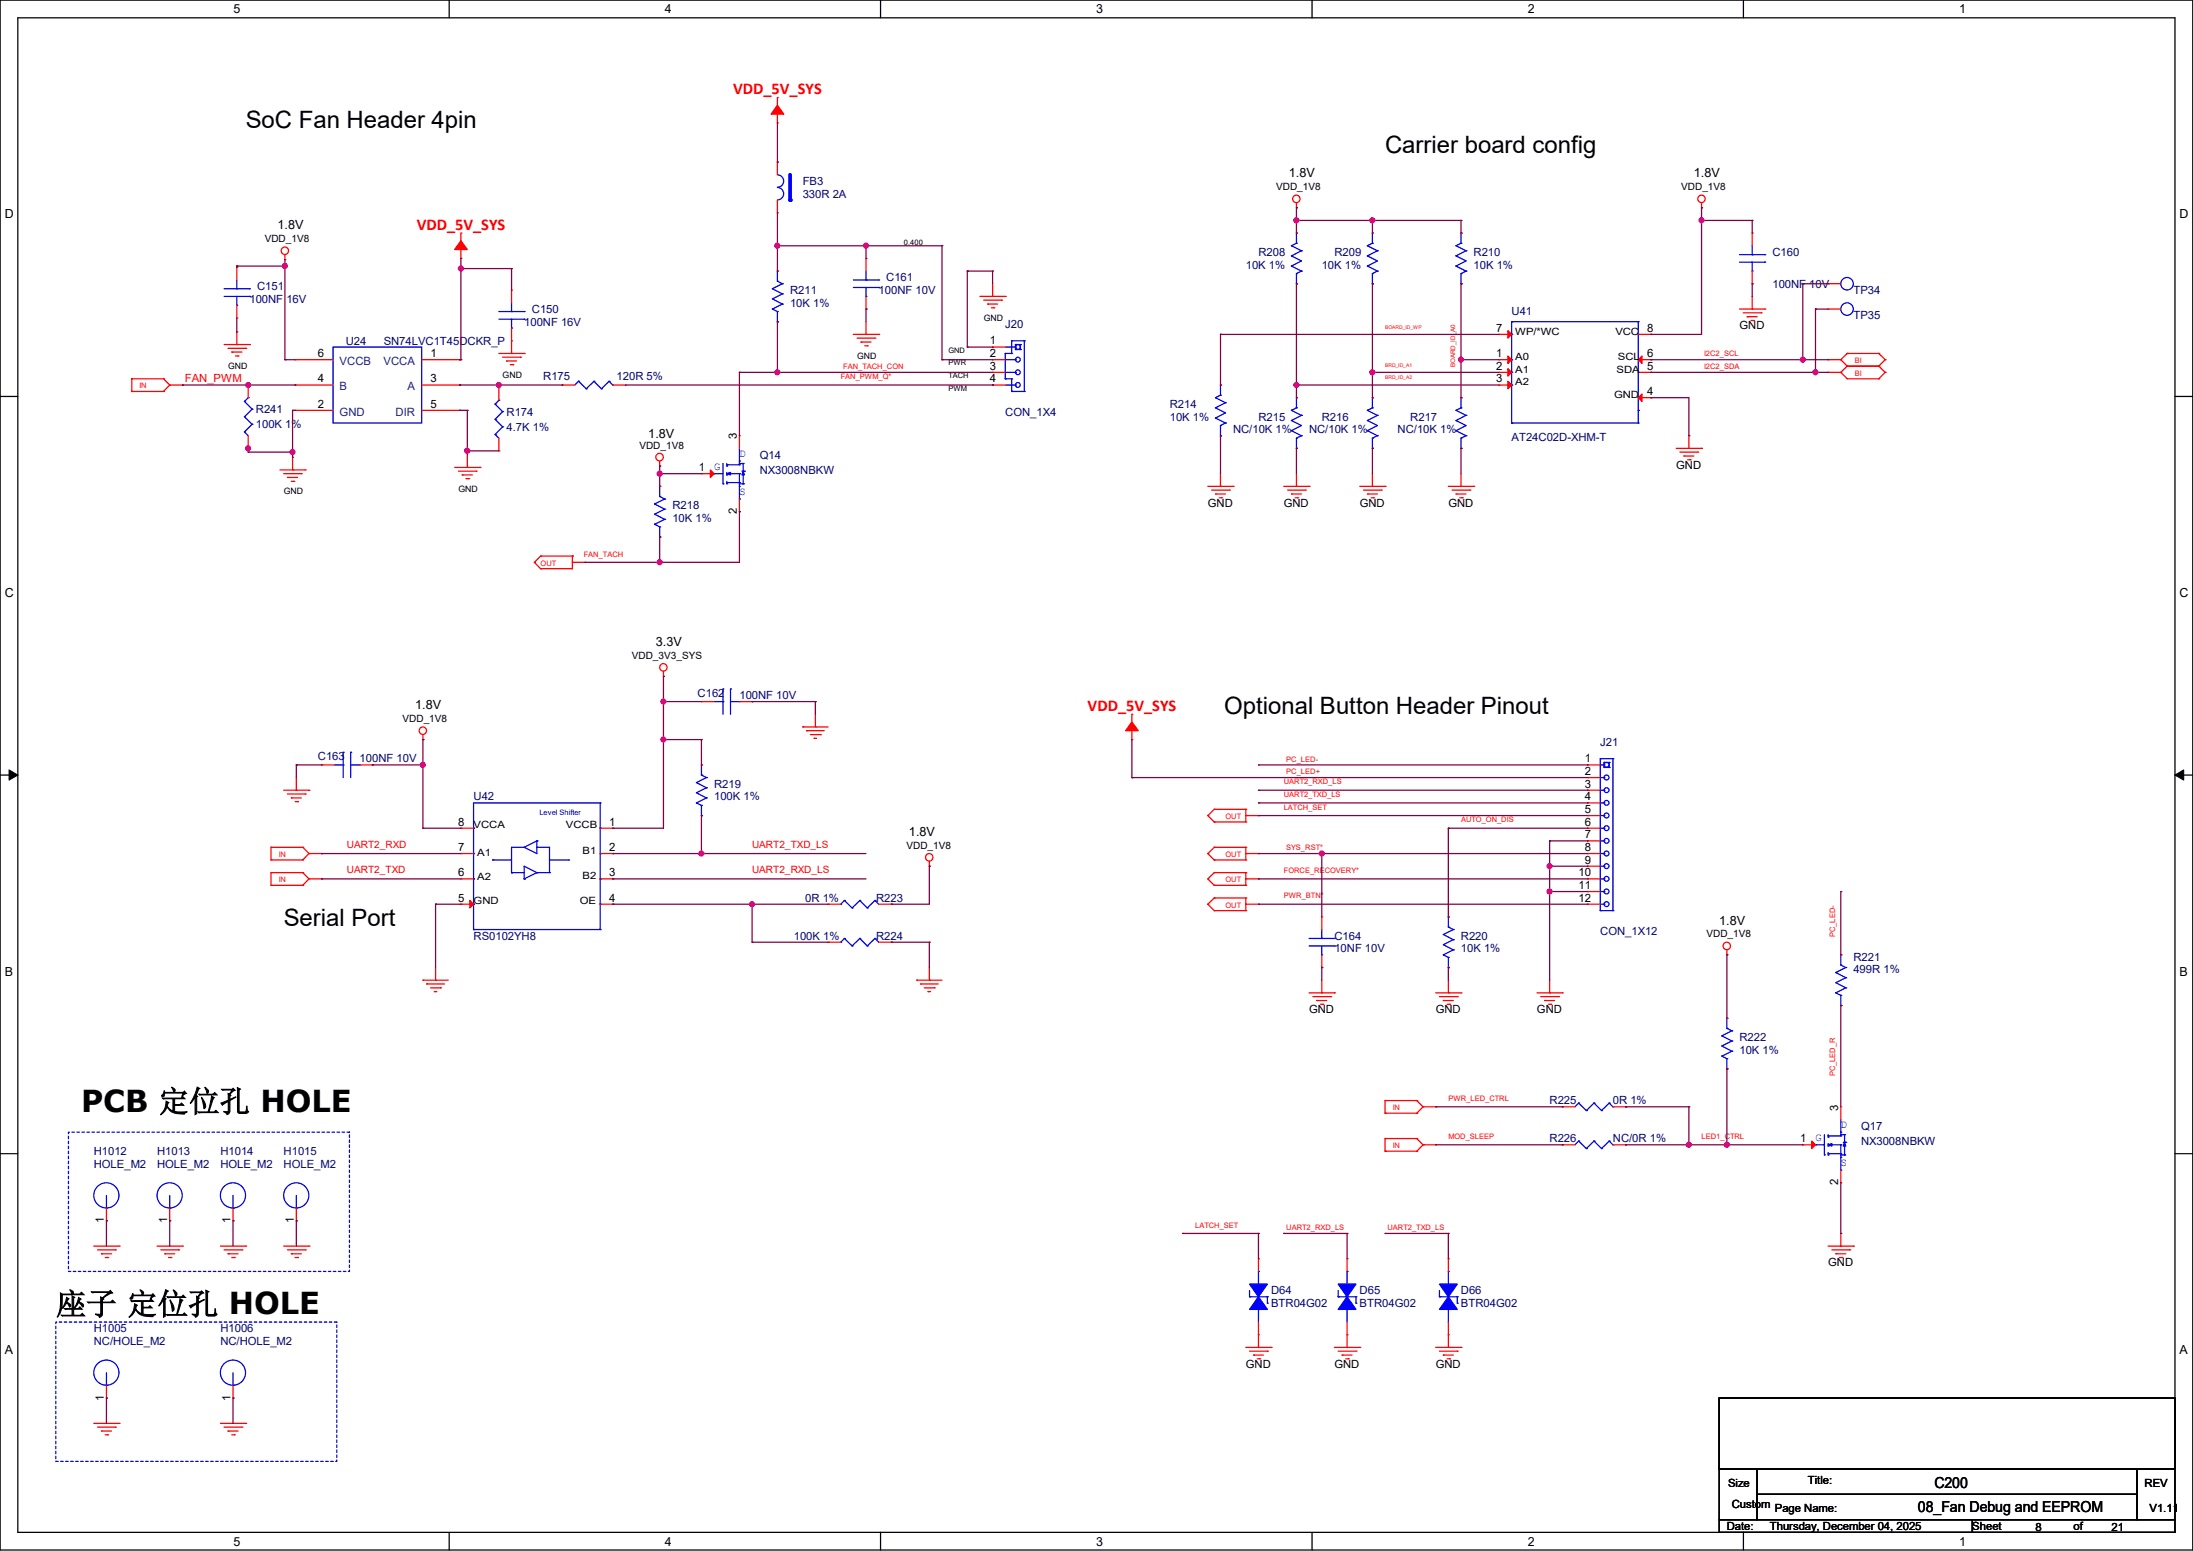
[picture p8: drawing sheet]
<svg xmlns="http://www.w3.org/2000/svg" width="594mm" height="420mm" viewBox="0 0 594 420" stroke-linecap="round" stroke-linejoin="round" font-family="sans-serif">
<defs><g id="words">
<g font-size="8.2">
<text x="22" y="301.1">PCB 定位孔 HOLE</text>
<text x="15.1" y="355.9">座子 定位孔 HOLE</text>
</g>
<g font-size="6.5">
<text x="66.6" y="34.6">SoC Fan Header 4pin</text>
<text x="375.2" y="41.5">Carrier board config</text>
<text x="331.6" y="193.4">Optional Button Header Pinout</text>
<text x="76.8" y="250.7">Serial Port</text>
</g>
<g font-size="4.4" fill="#f00">
<text x="198.6" y="25.5">VDD_5V_SYS</text>
<text x="112.9" y="62.2">VDD_5V_SYS</text>
<text x="294.6" y="192.5">VDD_5V_SYS</text>
</g>
<g font-size="4.1">
<text x="523.9" y="402.8">C200</text>
<text x="519.5" y="409.4">08_Fan Debug and EEPROM</text>
</g>
<g font-size="3.4">
<text x="63.2" y="3.6">5</text>
<text x="180.1" y="3.6">4</text>
<text x="296.9" y="3.6">3</text>
<text x="413.8" y="3.6">2</text>
<text x="530.7" y="3.6">1</text>
<text x="349.1" y="48">1.8V</text>
<text x="458.8" y="48">1.8V</text>
<text x="1.3" y="59.1">D</text>
<text x="590.4" y="59.1">D</text>
<text x="75.1" y="62.1">1.8V</text>
<text x="175.6" y="118.7">1.8V</text>
<text x="1.3" y="161.7">C</text>
<text x="590.4" y="161.7">C</text>
<text x="177.6" y="174.9">3.3V</text>
<text x="112.5" y="192.1">1.8V</text>
<text x="246.2" y="226.4">1.8V</text>
<text x="465.7" y="250.4">1.8V</text>
<text x="1.3" y="264.2">B</text>
<text x="590.4" y="264.2">B</text>
<text x="1.3" y="366.7">A</text>
<text x="590.4" y="366.7">A</text>
<text x="63.2" y="418.5">5</text>
<text x="180.1" y="418.5">4</text>
<text x="296.9" y="418.5">3</text>
<text x="413.8" y="418.5">2</text>
<text x="530.7" y="418.5">1</text>
</g>
<g font-size="3.1">
<text x="405.3" y="89.8">7</text>
<text x="446.1" y="89.8">8</text>
<text x="268.1" y="93.3">1</text>
<text x="86.1" y="96.7">6</text>
<text x="116.6" y="96.7">1</text>
<text x="268.1" y="96.7">2</text>
<text x="268.1" y="100.1">3</text>
<text x="405.3" y="96.7">1</text>
<text x="405.3" y="100.1">2</text>
<text x="446.1" y="100.1">5</text>
<text x="446.1" y="96.7">6</text>
<text x="86.1" y="103.5">4</text>
<text x="116.6" y="103.5">3</text>
<text x="268.1" y="103.5">4</text>
<text x="405.3" y="103.5">3</text>
<text x="446.1" y="107">4</text>
<text x="86.1" y="110.4">2</text>
<text x="116.6" y="110.4">5</text>
<text x="199.6" y="119" transform="rotate(-90 199.6 119)">3</text>
<text x="189.3" y="127.5">1</text>
<text x="199.6" y="139.2" transform="rotate(-90 199.6 139.2)">2</text>
<text x="429.3" y="206.4">1</text>
<text x="429.3" y="209.8">2</text>
<text x="429.3" y="213.3">3</text>
<text x="429.3" y="216.7">4</text>
<text x="429.3" y="220.1">5</text>
<text x="124.1" y="223.6">8</text>
<text x="165" y="223.6">1</text>
<text x="429.3" y="223.6">6</text>
<text x="429.3" y="227">7</text>
<text x="124.1" y="230.4">7</text>
<text x="165" y="230.4">2</text>
<text x="429.3" y="230.4">8</text>
<text x="429.3" y="233.9">9</text>
<text x="124.1" y="237.3">6</text>
<text x="165" y="237.3">3</text>
<text x="427.5" y="237.3">10</text>
<text x="124.1" y="244.1">5</text>
<text x="165" y="244.1">4</text>
<text x="427.5" y="240.7">11</text>
<text x="427.5" y="244.1">12</text>
<text x="497.9" y="300.7" transform="rotate(-90 497.9 300.7)">3</text>
<text x="487.6" y="309.3">1</text>
<text x="497.9" y="321" transform="rotate(-90 497.9 321)">2</text>
<text x="28.1" y="331.3" transform="rotate(-90 28.1 331.3)">1</text>
<text x="45.3" y="331.3" transform="rotate(-90 45.3 331.3)">1</text>
<text x="62.4" y="331.3" transform="rotate(-90 62.4 331.3)">1</text>
<text x="79.5" y="331.3" transform="rotate(-90 79.5 331.3)">1</text>
<text x="28.1" y="379.3" transform="rotate(-90 28.1 379.3)">1</text>
<text x="62.4" y="379.3" transform="rotate(-90 62.4 379.3)">1</text>
</g>
<g font-size="3.1" fill="#004080">
<text x="91.9" y="98.8">VCCB</text>
<text x="103.8" y="98.8">VCCA</text>
<text x="91.9" y="105.7">B</text>
<text x="110.4" y="105.7">A</text>
<text x="91.9" y="112.5">GND</text>
<text x="107.1" y="112.5">DIR</text>
</g>
<g font-size="3" fill="#000080">
<text x="217.4" y="50.1">FB3</text>
<text x="217.4" y="53.5">330R 2A</text>
<text x="340.9" y="69.3">R208</text>
<text x="361.4" y="69.3">R209</text>
<text x="399.1" y="69.3">R210</text>
<text x="480.1" y="69.3">C160</text>
<text x="240.1" y="76.2">C161</text>
<text x="337.4" y="72.7">10K 1%</text>
<text x="358" y="72.7">10K 1%</text>
<text x="399.1" y="72.7">10K 1%</text>
<text x="480.1" y="77.9">100NF 10V</text>
<text x="67.6" y="82">100NF 16V</text>
<text x="69.6" y="78.6">C151</text>
<text x="214" y="79.6">R211</text>
<text x="214" y="83">10K 1%</text>
<text x="238" y="79.6">100NF 10V</text>
<text x="502" y="79.6">TP34</text>
<text x="142" y="88.2">100NF 16V</text>
<text x="144.1" y="84.8">C150</text>
<text x="272.3" y="88.9">J20</text>
<text x="409.4" y="85.4">U41</text>
<text x="502" y="86.4">TP35</text>
<text x="93.6" y="93.3">U24</text>
<text x="103.9" y="93.3">SN74LVC1T45DCKR_P</text>
<text x="147.1" y="102.9">R175</text>
<text x="167" y="102.9">120R 5%</text>
<text x="69.3" y="111.8">R241</text>
<text x="137.2" y="112.5">R174</text>
<text x="272.3" y="112.5">CON_1X4</text>
<text x="316.8" y="110.4">R214</text>
<text x="316.8" y="113.9">10K 1%</text>
<text x="340.9" y="113.9">R215</text>
<text x="358" y="113.9">R216</text>
<text x="382" y="113.9">R217</text>
<text x="69.3" y="115.9">100K 1%</text>
<text x="137.2" y="116.6">4.7K 1%</text>
<text x="334" y="117.3">NC/10K 1%</text>
<text x="354.6" y="117.3">NC/10K 1%</text>
<text x="378.6" y="117.3">NC/10K 1%</text>
<text x="409.4" y="119.4">AT24C02D-XHM-T</text>
<text x="205.8" y="124.2">Q14</text>
<text x="205.8" y="128.3">NX3008NBKW</text>
<text x="182.1" y="137.9">R218</text>
<text x="182.1" y="141.3">10K 1%</text>
<text x="189" y="188.6">C162</text>
<text x="200.3" y="189.3">100NF 10V</text>
<text x="433.4" y="202">J21</text>
<text x="86.1" y="205.8">C163</text>
<text x="97.4" y="206.5">100NF 10V</text>
<text x="193.4" y="213.3">R219</text>
<text x="128.3" y="216.7">U42</text>
<text x="193.4" y="216.7">100K 1%</text>
<text x="218.1" y="244.2">0R 1%</text>
<text x="237.3" y="244.2">R223</text>
<text x="128.3" y="254.5">RS0102YH8</text>
<text x="215" y="254.5">100K 1%</text>
<text x="237.3" y="254.5">R224</text>
<text x="361.4" y="254.5">C164</text>
<text x="361.4" y="257.9">10NF 10V</text>
<text x="395.7" y="254.5">R220</text>
<text x="395.7" y="257.9">10K 1%</text>
<text x="433.4" y="253.1">CON_1X12</text>
<text x="502" y="260.3">R221</text>
<text x="502" y="263.4">499R 1%</text>
<text x="471.1" y="281.9">R222</text>
<text x="471.1" y="285.3">10K 1%</text>
<text x="419.7" y="299">R225</text>
<text x="436.9" y="299">0R 1%</text>
<text x="504.1" y="305.9">Q17</text>
<text x="419.7" y="309.3">R226</text>
<text x="436.9" y="309.3">NC/0R 1%</text>
<text x="504.1" y="310">NX3008NBKW</text>
<text x="25.4" y="312.8">H1012</text>
<text x="25.4" y="316.2">HOLE_M2</text>
<text x="42.5" y="312.8">H1013</text>
<text x="42.5" y="316.2">HOLE_M2</text>
<text x="59.7" y="312.8">H1014</text>
<text x="59.7" y="316.2">HOLE_M2</text>
<text x="76.8" y="312.8">H1015</text>
<text x="76.8" y="316.2">HOLE_M2</text>
<text x="344.3" y="350.5">D64</text>
<text x="344.3" y="353.9">BTR04G02</text>
<text x="368.3" y="350.5">D65</text>
<text x="368.3" y="353.9">BTR04G02</text>
<text x="395.7" y="350.5">D66</text>
<text x="395.7" y="353.9">BTR04G02</text>
<text x="25.4" y="360.8">H1005</text>
<text x="25.4" y="364.2">NC/HOLE_M2</text>
<text x="59.7" y="360.8">H1006</text>
<text x="59.7" y="364.2">NC/HOLE_M2</text>
</g>
<g font-size="3">
<text x="471.2" y="89.2">GND</text>
<text x="454" y="126.9">GND</text>
<text x="327.2" y="137.2">GND</text>
<text x="347.7" y="137.2">GND</text>
<text x="368.3" y="137.2">GND</text>
<text x="392.3" y="137.2">GND</text>
<text x="354.6" y="274.4">GND</text>
<text x="388.9" y="274.4">GND</text>
<text x="416.3" y="274.4">GND</text>
<text x="495.2" y="342.9">GND</text>
<text x="337.4" y="370.4">GND</text>
<text x="361.4" y="370.4">GND</text>
<text x="388.9" y="370.4">GND</text>
<text x="489.6" y="401.9">Title:</text>
<text x="468.1" y="402.6">Size</text>
<text x="580.9" y="402.6">REV</text>
<text x="469.1" y="408.4">Custom</text>
<text x="480.8" y="409.4">Page Name:</text>
<text x="582.2" y="409.4">V1.11</text>
<text x="467.7" y="414.3">Date:</text>
<text x="479.4" y="414.3">Thursday, December 04, 2025</text>
<text x="534.2" y="414.3">Sheet</text>
<text x="551.4" y="414.6">8</text>
<text x="561.6" y="414.3">of</text>
<text x="571.9" y="414.6">21</text>
</g>
<text font-size="3" fill="#f00" x="50.1" y="103.4">FAN_PWM</text>
<g font-size="3" fill="#00f">
<text x="200.3" y="123.8">D</text>
<text x="193.4" y="127.3">G</text>
<text x="200.3" y="134.1">S</text>
<text x="498.6" y="305.6">D</text>
<text x="491.8" y="309">G</text>
<text x="498.6" y="315.8">S</text>
</g>
<g font-size="2.7">
<text x="345.7" y="51.5">VDD_1V8</text>
<text x="455.4" y="51.5">VDD_1V8</text>
<text x="71.7" y="65.6">VDD_1V8</text>
<text x="410.4" y="90.6">WP/*WC</text>
<text x="437.5" y="90.6">VCC</text>
<text x="410.4" y="97.5">A0</text>
<text x="410.4" y="100.9">A1</text>
<text x="437.9" y="100.9">SDA</text>
<text x="438.2" y="97.5">SCL</text>
<text x="410.4" y="104.3">A2</text>
<text x="437.2" y="107.7">GND</text>
<text x="173.2" y="121.5">VDD_1V8</text>
<text x="171.2" y="178.4">VDD_3V3_SYS</text>
<text x="109.1" y="195.5">VDD_1V8</text>
<text x="128.3" y="224.3">VCCA</text>
<text x="153.3" y="224.3">VCCB</text>
<text x="129.3" y="231.9">A1</text>
<text x="157.8" y="231.2">B1</text>
<text x="245.5" y="229.8">VDD_1V8</text>
<text x="129.3" y="238.4">A2</text>
<text x="157.8" y="238">B2</text>
<text x="128.3" y="244.9">GND</text>
<text x="157" y="244.9">OE</text>
<text x="462.2" y="253.8">VDD_1V8</text>
</g>
<g font-size="2.7" fill="#f00">
<text x="94" y="229.6">UART2_RXD</text>
<text x="203.7" y="229.6">UART2_TXD_LS</text>
<text x="94" y="236.4">UART2_TXD</text>
<text x="203.7" y="236.4">UART2_RXD_LS</text>
</g>
<g font-size="2.4">
<text x="266.4" y="86.9">GND</text>
<text x="61.8" y="99.9">GND</text>
<text x="232.2" y="97.2">GND</text>
<text x="136.1" y="102.4">GND</text>
<text x="76.8" y="133.9">GND</text>
<text x="124.2" y="133.2">GND</text>
</g>
<g font-size="2">
<text x="244.9" y="66.4">0.400</text>
<text x="256.9" y="95.5">GND</text>
<text x="256.9" y="99">PWR</text>
<text x="256.9" y="105.8">PWM</text>
<text x="256.9" y="102.4">TACH</text>
</g>
<g font-size="2" fill="#f00">
<text x="228.4" y="99.9">FAN_TACH_CON</text>
<text x="461.6" y="96.5">I2C2_SCL</text>
<text x="461.6" y="99.9">I2C2_SDA</text>
<text x="502.4" y="101.7">BI</text>
<text x="502.4" y="98.3">BI</text>
<text x="37.8" y="105.2">IN</text>
<text x="227.7" y="102.7">FAN_PWM_Q*</text>
<text x="146.4" y="153.2">OUT</text>
<text x="158.1" y="150.7">FAN_TACH</text>
<text x="348.4" y="209.7">PC_LED+</text>
<text x="348.4" y="206.2">PC_LED-</text>
<text x="347.7" y="212.4">UART2_RXD_LS</text>
<text x="347.7" y="215.9">UART2_TXD_LS</text>
<text x="331.9" y="221.7">OUT</text>
<text x="347.7" y="219.3">LATCH_SET</text>
<text x="395.7" y="222.7">AUTO_ON_DIS</text>
<text x="75.5" y="232">IN</text>
<text x="331.9" y="232">OUT</text>
<text x="348.4" y="230.3">SYS_RST*</text>
<text x="75.5" y="238.9">IN</text>
<text x="331.9" y="238.9">OUT</text>
<text x="347.7" y="236.4">FORCE_RECOVERY*</text>
<text x="331.9" y="245.7">OUT</text>
<text x="347.7" y="243.3">PWR_BTN*</text>
<text x="497" y="253.8" transform="rotate(-90 497 253.8)">PC_LED-</text>
<text x="497" y="291.5" transform="rotate(-90 497 291.5)">PC_LED_R</text>
<text x="392.3" y="298.2">PWR_LED_CTRL</text>
<text x="377.2" y="300.6">IN</text>
<text x="377.2" y="310.9">IN</text>
<text x="392.3" y="308.4">MOD_SLEEP</text>
<text x="460.9" y="308.4">LED1_CTRL</text>
<text x="323.7" y="332.4">LATCH_SET</text>
<text x="348.4" y="333.1">UART2_RXD_LS</text>
<text x="375.8" y="333.1">UART2_TXD_LS</text>
</g>
<text font-size="2" fill="#00f" x="146.1" y="220.7">Level Shifter</text>
<text font-size="1.7" fill="#f00" x="394.2" y="99.5" transform="rotate(-90 394.2 99.5)">BOARD_ID_A0</text>
<g font-size="1.4" fill="#f00">
<text x="375.2" y="89">BOARD_ID_WP</text>
<text x="375.2" y="99.3">BRD_ID_A1</text>
<text x="375.2" y="102.7">BRD_ID_A2</text>
</g>
</g></defs>
<path d="M0 0h593.9v419.7h-593.9zM4.8 4.8h584.3v410.2h-584.3z" fill="none" stroke="#000" stroke-width=".34"/>
<g fill="#fff">
<path d="M63.2 .6h1.9v3.8h-1.9z"/>
<path d="M63.2 415.5h1.9v3.8h-1.9z"/>
</g>
<path d="M121.7 0v4.8M121.7 415v4.7" fill="none" stroke="#000" stroke-width=".34"/>
<g fill="#fff">
<path d="M180.1 .6h1.8v3.8h-1.8z"/>
<path d="M180.1 415.5h1.8v3.8h-1.8z"/>
</g>
<path d="M238.5 0v4.8M238.5 415v4.7" fill="none" stroke="#000" stroke-width=".34"/>
<g fill="#fff">
<path d="M296.9 .6h1.9v3.8h-1.9z"/>
<path d="M296.9 415.5h1.9v3.8h-1.9z"/>
</g>
<path d="M355.4 0v4.8M355.4 415v4.7" fill="none" stroke="#000" stroke-width=".34"/>
<g fill="#fff">
<path d="M413.8 .6h1.9v3.8h-1.9z"/>
<path d="M413.8 415.5h1.9v3.8h-1.9z"/>
</g>
<path d="M472.2 0v4.8M472.2 415v4.7" fill="none" stroke="#000" stroke-width=".34"/>
<g fill="#fff">
<path d="M530.6 .6h1.9v3.8h-1.9z"/>
<path d="M530.6 415.5h1.9v3.8h-1.9z"/>
<path d="M1.3 56.1h2.4v3.8h-2.4z"/>
<path d="M590.3 56.1h2.5v3.8h-2.5z"/>
<path d="M1.3 158.6h2.4v3.8h-2.4z"/>
<path d="M590.3 158.6h2.5v3.8h-2.5z"/>
</g>
<path d="M0 107.4h4.8M589.1 107.4h4.8" fill="none" stroke="#000" stroke-width=".34"/>
<g fill="#fff">
<path d="M1.3 261.2h2.2v3.7h-2.2z"/>
<path d="M590.3 261.2h2.3v3.7h-2.3z"/>
</g>
<path d="M0 209.9h4.8M589.1 209.9h4.8" fill="none" stroke="#000" stroke-width=".34"/>
<path d="M2.5 208.5l2.3 1.4-2.3 1.3zM589.1 209.9l2.4-1.4v2.7z" fill="#000" stroke="#000" stroke-width=".27"/>
<g fill="#fff">
<path d="M1.2 363.7h2.3v3.8h-2.3z"/>
<path d="M590.3 363.7h2.3v3.8h-2.3z"/>
</g>
<path d="M0 312.4h4.8M589.1 312.4h4.8" fill="none" stroke="#000" stroke-width=".34"/>
<path d="M18.5 306.6h76.2v37.7h-76.2zM15.1 358h76.1v37.7h-76.1z" fill="none" stroke="#00f" stroke-width=".34" stroke-dasharray=".7 .7"/>
<path d="M80.3 210.6v3.4" fill="none" stroke="#f00" stroke-width=".34"/>
<circle cx="80.3" cy="214" r=".17" fill="#f00"/>
<path d="M76.8 214h6.9" fill="none" stroke="#f00" stroke-width=".34"/>
<circle cx="83.7" cy="214" r=".17" fill="#f00"/>
<path d="M78.9 216.1h2.7" fill="none" stroke="#f00" stroke-width=".34"/>
<circle cx="78.9" cy="216.1" r=".17" fill="#f00"/>
<path d="M79.9 217.1h.7" fill="none" stroke="#f00" stroke-width=".34"/>
<circle cx="80.6" cy="217.1" r=".17" fill="#f00"/>
<path d="M77.9 215h4.8" fill="none" stroke="#f00" stroke-width=".34"/>
<circle cx="82.7" cy="215" r=".17" fill="#f00"/>
<path d="M114.6 198.9v1.4" fill="none" stroke="#f00" stroke-width=".34"/>
<circle cx="114.6" cy="200.3" r=".17" fill="#f00"/>
<g fill="none" stroke="#f00" stroke-width=".34">
<path d="M178.7 124.8v1.4"/>
<circle cx="114.5" cy="197.9" r="1"/>
</g>
<circle cx="178.7" cy="126.2" r=".17" fill="#f00"/>
<g fill="none" stroke="#f00" stroke-width=".34">
<path d="M179.7 181.8v1.3"/>
<circle cx="178.6" cy="123.8" r="1.02"/>
</g>
<circle cx="179.7" cy="183.1" r=".17" fill="#f00"/>
<g fill="none" stroke="#f00" stroke-width=".34">
<path d="M220.9 193.4v3.4"/>
<circle cx="179.7" cy="180.7" r="1"/>
</g>
<circle cx="220.9" cy="196.8" r=".17" fill="#f00"/>
<path d="M217.4 196.8h6.9" fill="none" stroke="#f00" stroke-width=".34"/>
<circle cx="217.4" cy="196.8" r=".17" fill="#f00"/>
<path d="M219.5 198.9h2.7" fill="none" stroke="#f00" stroke-width=".34"/>
<circle cx="222.2" cy="198.9" r=".17" fill="#f00"/>
<path d="M220.5 199.9h.7" fill="none" stroke="#f00" stroke-width=".34"/>
<circle cx="220.5" cy="199.9" r=".17" fill="#f00"/>
<path d="M218.4 197.9h4.9" fill="none" stroke="#f00" stroke-width=".34"/>
<circle cx="218.4" cy="197.9" r=".17" fill="#f00"/>
<path d="M234.6 87.1v3.5" fill="none" stroke="#f00" stroke-width=".34"/>
<circle cx="234.6" cy="90.6" r=".17" fill="#f00"/>
<path d="M231.1 90.6h6.9" fill="none" stroke="#f00" stroke-width=".34"/>
<circle cx="238" cy="90.6" r=".17" fill="#f00"/>
<path d="M233.2 92.6h2.7" fill="none" stroke="#f00" stroke-width=".34"/>
<circle cx="233.2" cy="92.6" r=".17" fill="#f00"/>
<path d="M234.2 93.6h.7" fill="none" stroke="#f00" stroke-width=".34"/>
<circle cx="234.9" cy="93.6" r=".17" fill="#f00"/>
<path d="M232.2 91.6h4.8" fill="none" stroke="#f00" stroke-width=".34"/>
<circle cx="237" cy="91.6" r=".17" fill="#f00"/>
<path d="M268.9 76.8v3.5" fill="none" stroke="#f00" stroke-width=".34"/>
<circle cx="268.9" cy="80.3" r=".17" fill="#f00"/>
<path d="M265.4 80.3h6.9" fill="none" stroke="#f00" stroke-width=".34"/>
<circle cx="272.3" cy="80.3" r=".17" fill="#f00"/>
<path d="M267.5 82.3h2.7" fill="none" stroke="#f00" stroke-width=".34"/>
<circle cx="267.5" cy="82.3" r=".17" fill="#f00"/>
<path d="M268.5 83.4h.7" fill="none" stroke="#f00" stroke-width=".34"/>
<circle cx="269.2" cy="83.4" r=".17" fill="#f00"/>
<path d="M266.4 81.3h4.9" fill="none" stroke="#f00" stroke-width=".34"/>
<circle cx="271.3" cy="81.3" r=".17" fill="#f00"/>
<path d="M330.6 128.3v3.4" fill="none" stroke="#f00" stroke-width=".34"/>
<circle cx="330.6" cy="131.7" r=".17" fill="#f00"/>
<path d="M327.2 131.7h6.8" fill="none" stroke="#f00" stroke-width=".34"/>
<circle cx="334" cy="131.7" r=".17" fill="#f00"/>
<path d="M329.2 133.8h2.7" fill="none" stroke="#f00" stroke-width=".34"/>
<circle cx="329.2" cy="133.8" r=".17" fill="#f00"/>
<path d="M330.2 134.8h.7" fill="none" stroke="#f00" stroke-width=".34"/>
<circle cx="330.9" cy="134.8" r=".17" fill="#f00"/>
<path d="M328.2 132.7h4.8" fill="none" stroke="#f00" stroke-width=".34"/>
<circle cx="333" cy="132.7" r=".17" fill="#f00"/>
<path d="M351.2 128.3v3.4" fill="none" stroke="#f00" stroke-width=".34"/>
<circle cx="351.2" cy="131.7" r=".17" fill="#f00"/>
<path d="M347.7 131.7h6.9" fill="none" stroke="#f00" stroke-width=".34"/>
<circle cx="354.6" cy="131.7" r=".17" fill="#f00"/>
<path d="M349.8 133.8h2.7" fill="none" stroke="#f00" stroke-width=".34"/>
<circle cx="349.8" cy="133.8" r=".17" fill="#f00"/>
<path d="M350.8 134.8h.7" fill="none" stroke="#f00" stroke-width=".34"/>
<circle cx="351.5" cy="134.8" r=".17" fill="#f00"/>
<path d="M348.7 132.7h4.9" fill="none" stroke="#f00" stroke-width=".34"/>
<circle cx="353.6" cy="132.7" r=".17" fill="#f00"/>
<path d="M351.2 54.9v1.4" fill="none" stroke="#f00" stroke-width=".34"/>
<circle cx="351.2" cy="56.3" r=".17" fill="#f00"/>
<g fill="none" stroke="#f00" stroke-width=".34">
<path d="M340.9 361.4v3.5"/>
<circle cx="351.1" cy="53.8" r="1"/>
</g>
<circle cx="340.9" cy="364.9" r=".17" fill="#f00"/>
<path d="M337.4 364.9h6.9" fill="none" stroke="#f00" stroke-width=".34"/>
<circle cx="344.3" cy="364.9" r=".17" fill="#f00"/>
<path d="M339.5 366.9h2.7" fill="none" stroke="#f00" stroke-width=".34"/>
<circle cx="339.5" cy="366.9" r=".17" fill="#f00"/>
<path d="M340.5 368h.7" fill="none" stroke="#f00" stroke-width=".34"/>
<circle cx="341.2" cy="368" r=".17" fill="#f00"/>
<path d="M338.5 365.9h4.8" fill="none" stroke="#f00" stroke-width=".34"/>
<circle cx="343.3" cy="365.9" r=".17" fill="#f00"/>
<path d="M371.7 128.3v3.4" fill="none" stroke="#f00" stroke-width=".34"/>
<circle cx="371.7" cy="131.7" r=".17" fill="#f00"/>
<path d="M368.3 131.7h6.9" fill="none" stroke="#f00" stroke-width=".34"/>
<circle cx="375.2" cy="131.7" r=".17" fill="#f00"/>
<path d="M370.4 133.8h2.7" fill="none" stroke="#f00" stroke-width=".34"/>
<circle cx="370.4" cy="133.8" r=".17" fill="#f00"/>
<path d="M371.4 134.8h.7" fill="none" stroke="#f00" stroke-width=".34"/>
<circle cx="372.1" cy="134.8" r=".17" fill="#f00"/>
<path d="M369.3 132.7h4.8" fill="none" stroke="#f00" stroke-width=".34"/>
<circle cx="374.1" cy="132.7" r=".17" fill="#f00"/>
<path d="M358 265.4v3.5" fill="none" stroke="#f00" stroke-width=".34"/>
<circle cx="358" cy="268.9" r=".17" fill="#f00"/>
<path d="M354.6 268.9h6.8" fill="none" stroke="#f00" stroke-width=".34"/>
<circle cx="361.4" cy="268.9" r=".17" fill="#f00"/>
<path d="M356.7 270.9h2.7" fill="none" stroke="#f00" stroke-width=".34"/>
<circle cx="356.7" cy="270.9" r=".17" fill="#f00"/>
<path d="M357.7 271.9h.7" fill="none" stroke="#f00" stroke-width=".34"/>
<circle cx="358.4" cy="271.9" r=".17" fill="#f00"/>
<path d="M355.6 269.9h4.8" fill="none" stroke="#f00" stroke-width=".34"/>
<circle cx="360.4" cy="269.9" r=".17" fill="#f00"/>
<path d="M395.7 128.3v3.4" fill="none" stroke="#f00" stroke-width=".34"/>
<circle cx="395.7" cy="131.7" r=".17" fill="#f00"/>
<path d="M392.3 131.7h6.9" fill="none" stroke="#f00" stroke-width=".34"/>
<circle cx="399.2" cy="131.7" r=".17" fill="#f00"/>
<path d="M394.4 133.8h2.7" fill="none" stroke="#f00" stroke-width=".34"/>
<circle cx="394.4" cy="133.8" r=".17" fill="#f00"/>
<path d="M395.4 134.8h.7" fill="none" stroke="#f00" stroke-width=".34"/>
<circle cx="396.1" cy="134.8" r=".17" fill="#f00"/>
<path d="M393.3 132.7h4.8" fill="none" stroke="#f00" stroke-width=".34"/>
<circle cx="398.1" cy="132.7" r=".17" fill="#f00"/>
<path d="M419.7 265.4v3.5" fill="none" stroke="#f00" stroke-width=".34"/>
<circle cx="419.7" cy="268.9" r=".17" fill="#f00"/>
<path d="M416.3 268.9h6.9" fill="none" stroke="#f00" stroke-width=".34"/>
<circle cx="423.2" cy="268.9" r=".17" fill="#f00"/>
<path d="M418.4 270.9h2.7" fill="none" stroke="#f00" stroke-width=".34"/>
<circle cx="418.4" cy="270.9" r=".17" fill="#f00"/>
<path d="M419.4 271.9h.7" fill="none" stroke="#f00" stroke-width=".34"/>
<circle cx="420.1" cy="271.9" r=".17" fill="#f00"/>
<path d="M417.3 269.9h4.8" fill="none" stroke="#f00" stroke-width=".34"/>
<circle cx="422.1" cy="269.9" r=".17" fill="#f00"/>
<path d="M457.5 118v3.4" fill="none" stroke="#f00" stroke-width=".34"/>
<circle cx="457.5" cy="121.4" r=".17" fill="#f00"/>
<path d="M454 121.4h6.9" fill="none" stroke="#f00" stroke-width=".34"/>
<circle cx="460.9" cy="121.4" r=".17" fill="#f00"/>
<path d="M456.1 123.5h2.7" fill="none" stroke="#f00" stroke-width=".34"/>
<circle cx="456.1" cy="123.5" r=".17" fill="#f00"/>
<path d="M457.1 124.5h.7" fill="none" stroke="#f00" stroke-width=".34"/>
<circle cx="457.8" cy="124.5" r=".17" fill="#f00"/>
<path d="M455 122.4h4.9" fill="none" stroke="#f00" stroke-width=".34"/>
<circle cx="459.9" cy="122.4" r=".17" fill="#f00"/>
<path d="M460.9 54.9v1.4" fill="none" stroke="#f00" stroke-width=".34"/>
<circle cx="460.9" cy="56.3" r=".17" fill="#f00"/>
<g fill="none" stroke="#f00" stroke-width=".34">
<path d="M474.6 80.3v3.4"/>
<circle cx="460.9" cy="53.8" r="1"/>
</g>
<circle cx="474.6" cy="83.7" r=".17" fill="#f00"/>
<path d="M471.2 83.7h6.8" fill="none" stroke="#f00" stroke-width=".34"/>
<circle cx="478" cy="83.7" r=".17" fill="#f00"/>
<path d="M473.2 85.8h2.8" fill="none" stroke="#f00" stroke-width=".34"/>
<circle cx="473.2" cy="85.8" r=".17" fill="#f00"/>
<path d="M474.3 86.8h.6" fill="none" stroke="#f00" stroke-width=".34"/>
<circle cx="474.9" cy="86.8" r=".17" fill="#f00"/>
<path d="M472.2 84.7h4.8" fill="none" stroke="#f00" stroke-width=".34"/>
<circle cx="477" cy="84.7" r=".17" fill="#f00"/>
<path d="M467.7 257.2v1.4" fill="none" stroke="#f00" stroke-width=".34"/>
<circle cx="467.7" cy="258.6" r=".17" fill="#f00"/>
<g fill="none" stroke="#f00" stroke-width=".34">
<path d="M498.6 334v3.4"/>
<circle cx="467.7" cy="256.2" r="1"/>
</g>
<circle cx="498.6" cy="337.4" r=".17" fill="#f00"/>
<path d="M495.2 337.4h6.8" fill="none" stroke="#f00" stroke-width=".34"/>
<circle cx="502" cy="337.4" r=".17" fill="#f00"/>
<path d="M497.2 339.5h2.8" fill="none" stroke="#f00" stroke-width=".34"/>
<circle cx="497.2" cy="339.5" r=".17" fill="#f00"/>
<path d="M498.3 340.5h.6" fill="none" stroke="#f00" stroke-width=".34"/>
<circle cx="498.9" cy="340.5" r=".17" fill="#f00"/>
<path d="M496.2 338.5h4.8" fill="none" stroke="#f00" stroke-width=".34"/>
<circle cx="501" cy="338.5" r=".17" fill="#f00"/>
<path d="M392.3 265.4v3.5" fill="none" stroke="#f00" stroke-width=".34"/>
<circle cx="392.3" cy="268.9" r=".17" fill="#f00"/>
<path d="M388.9 268.9h6.8" fill="none" stroke="#f00" stroke-width=".34"/>
<circle cx="395.7" cy="268.9" r=".17" fill="#f00"/>
<path d="M390.9 270.9h2.8" fill="none" stroke="#f00" stroke-width=".34"/>
<circle cx="390.9" cy="270.9" r=".17" fill="#f00"/>
<path d="M392 271.9h.6" fill="none" stroke="#f00" stroke-width=".34"/>
<circle cx="392.6" cy="271.9" r=".17" fill="#f00"/>
<path d="M389.9 269.9h4.8" fill="none" stroke="#f00" stroke-width=".34"/>
<circle cx="394.7" cy="269.9" r=".17" fill="#f00"/>
<path d="M364.9 361.4v3.5" fill="none" stroke="#f00" stroke-width=".34"/>
<circle cx="364.9" cy="364.9" r=".17" fill="#f00"/>
<path d="M361.4 364.9h6.9" fill="none" stroke="#f00" stroke-width=".34"/>
<circle cx="368.3" cy="364.9" r=".17" fill="#f00"/>
<path d="M363.5 366.9h2.7" fill="none" stroke="#f00" stroke-width=".34"/>
<circle cx="363.5" cy="366.9" r=".17" fill="#f00"/>
<path d="M364.5 368h.7" fill="none" stroke="#f00" stroke-width=".34"/>
<circle cx="365.2" cy="368" r=".17" fill="#f00"/>
<path d="M362.5 365.9h4.8" fill="none" stroke="#f00" stroke-width=".34"/>
<circle cx="367.3" cy="365.9" r=".17" fill="#f00"/>
<path d="M392.3 361.4v3.5" fill="none" stroke="#f00" stroke-width=".34"/>
<circle cx="392.3" cy="364.9" r=".17" fill="#f00"/>
<path d="M388.9 364.9h6.8" fill="none" stroke="#f00" stroke-width=".34"/>
<circle cx="395.7" cy="364.9" r=".17" fill="#f00"/>
<path d="M390.9 366.9h2.8" fill="none" stroke="#f00" stroke-width=".34"/>
<circle cx="390.9" cy="366.9" r=".17" fill="#f00"/>
<path d="M392 368h.6" fill="none" stroke="#f00" stroke-width=".34"/>
<circle cx="392.6" cy="368" r=".17" fill="#f00"/>
<path d="M389.9 365.9h4.8" fill="none" stroke="#f00" stroke-width=".34"/>
<circle cx="394.7" cy="365.9" r=".17" fill="#f00"/>
<path d="M210.6 30.9v2.4" fill="none" stroke="#f00" stroke-width=".34"/>
<circle cx="210.6" cy="33.3" r=".17" fill="#f00"/>
<path d="M210.6 26.4v3.8" fill="none" stroke="#f00" stroke-width=".34"/>
<circle cx="210.6" cy="26.4" r=".17" fill="#f00"/>
<path d="M210.6 28.5l1.7 2.4h-3.4z" fill-rule="evenodd" fill="#f00" stroke="#f00" stroke-width=".34"/>
<path d="M306.6 197.9v2.4" fill="none" stroke="#f00" stroke-width=".34"/>
<circle cx="306.6" cy="200.3" r=".17" fill="#f00"/>
<path d="M306.6 193.4v3.8" fill="none" stroke="#f00" stroke-width=".34"/>
<circle cx="306.6" cy="193.4" r=".17" fill="#f00"/>
<path d="M306.6 195.5l1.7 2.4h-3.4z" fill-rule="evenodd" fill="#f00" stroke="#f00" stroke-width=".34"/>
<path d="M251.7 262v3.4" fill="none" stroke="#f00" stroke-width=".34"/>
<circle cx="251.7" cy="265.4" r=".17" fill="#f00"/>
<path d="M248.3 265.4h6.8" fill="none" stroke="#f00" stroke-width=".34"/>
<circle cx="248.3" cy="265.4" r=".17" fill="#f00"/>
<path d="M250.4 267.5h2.7" fill="none" stroke="#f00" stroke-width=".34"/>
<circle cx="253.1" cy="267.5" r=".17" fill="#f00"/>
<path d="M251.4 268.5h.7" fill="none" stroke="#f00" stroke-width=".34"/>
<circle cx="251.4" cy="268.5" r=".17" fill="#f00"/>
<path d="M249.3 266.4h4.8" fill="none" stroke="#f00" stroke-width=".34"/>
<circle cx="249.3" cy="266.4" r=".17" fill="#f00"/>
<path d="M251.7 233.2v1.4" fill="none" stroke="#f00" stroke-width=".34"/>
<circle cx="251.7" cy="234.6" r=".17" fill="#f00"/>
<g fill="none" stroke="#f00" stroke-width=".34">
<path d="M118 262v3.4"/>
<circle cx="251.7" cy="232.1" r="1"/>
</g>
<circle cx="118" cy="265.4" r=".17" fill="#f00"/>
<path d="M114.6 265.4h6.8" fill="none" stroke="#f00" stroke-width=".34"/>
<circle cx="114.6" cy="265.4" r=".17" fill="#f00"/>
<path d="M116.6 267.5h2.7" fill="none" stroke="#f00" stroke-width=".34"/>
<circle cx="119.3" cy="267.5" r=".17" fill="#f00"/>
<path d="M117.6 268.5h.7" fill="none" stroke="#f00" stroke-width=".34"/>
<circle cx="117.6" cy="268.5" r=".17" fill="#f00"/>
<path d="M115.6 266.4h4.8" fill="none" stroke="#f00" stroke-width=".34"/>
<circle cx="115.6" cy="266.4" r=".17" fill="#f00"/>
<path d="M25.4 337.4h6.9" fill="none" stroke="#f00" stroke-width=".34"/>
<circle cx="32.3" cy="337.4" r=".17" fill="#f00"/>
<path d="M26.4 338.5h4.8" fill="none" stroke="#f00" stroke-width=".34"/>
<circle cx="31.2" cy="338.5" r=".17" fill="#f00"/>
<path d="M27.5 339.5h2.7" fill="none" stroke="#f00" stroke-width=".34"/>
<circle cx="27.5" cy="339.5" r=".17" fill="#f00"/>
<path d="M28.5 340.5h.7" fill="none" stroke="#f00" stroke-width=".34"/>
<circle cx="29.2" cy="340.5" r=".17" fill="#f00"/>
<path d="M42.5 337.4h6.9" fill="none" stroke="#f00" stroke-width=".34"/>
<circle cx="49.4" cy="337.4" r=".17" fill="#f00"/>
<path d="M43.6 338.5h4.8" fill="none" stroke="#f00" stroke-width=".34"/>
<circle cx="48.4" cy="338.5" r=".17" fill="#f00"/>
<path d="M44.6 339.5h2.7" fill="none" stroke="#f00" stroke-width=".34"/>
<circle cx="44.6" cy="339.5" r=".17" fill="#f00"/>
<path d="M45.6 340.5h.7" fill="none" stroke="#f00" stroke-width=".34"/>
<circle cx="46.3" cy="340.5" r=".17" fill="#f00"/>
<path d="M59.7 337.4h6.8" fill="none" stroke="#f00" stroke-width=".34"/>
<circle cx="66.5" cy="337.4" r=".17" fill="#f00"/>
<path d="M60.7 338.5h4.8" fill="none" stroke="#f00" stroke-width=".34"/>
<circle cx="65.5" cy="338.5" r=".17" fill="#f00"/>
<path d="M61.8 339.5h2.7" fill="none" stroke="#f00" stroke-width=".34"/>
<circle cx="61.8" cy="339.5" r=".17" fill="#f00"/>
<path d="M62.8 340.5h.7" fill="none" stroke="#f00" stroke-width=".34"/>
<circle cx="63.5" cy="340.5" r=".17" fill="#f00"/>
<path d="M76.8 337.4h6.9" fill="none" stroke="#f00" stroke-width=".34"/>
<circle cx="83.7" cy="337.4" r=".17" fill="#f00"/>
<path d="M77.9 338.5h4.8" fill="none" stroke="#f00" stroke-width=".34"/>
<circle cx="82.7" cy="338.5" r=".17" fill="#f00"/>
<path d="M78.9 339.5h2.7" fill="none" stroke="#f00" stroke-width=".34"/>
<circle cx="78.9" cy="339.5" r=".17" fill="#f00"/>
<path d="M79.9 340.5h.7" fill="none" stroke="#f00" stroke-width=".34"/>
<circle cx="80.6" cy="340.5" r=".17" fill="#f00"/>
<path d="M25.4 385.4h6.9" fill="none" stroke="#f00" stroke-width=".34"/>
<circle cx="32.3" cy="385.4" r=".17" fill="#f00"/>
<path d="M26.4 386.5h4.8" fill="none" stroke="#f00" stroke-width=".34"/>
<circle cx="31.2" cy="386.5" r=".17" fill="#f00"/>
<path d="M27.5 387.5h2.7" fill="none" stroke="#f00" stroke-width=".34"/>
<circle cx="27.5" cy="387.5" r=".17" fill="#f00"/>
<path d="M28.5 388.5h.7" fill="none" stroke="#f00" stroke-width=".34"/>
<circle cx="29.2" cy="388.5" r=".17" fill="#f00"/>
<path d="M59.7 385.4h6.8" fill="none" stroke="#f00" stroke-width=".34"/>
<circle cx="66.5" cy="385.4" r=".17" fill="#f00"/>
<path d="M60.7 386.5h4.8" fill="none" stroke="#f00" stroke-width=".34"/>
<circle cx="65.5" cy="386.5" r=".17" fill="#f00"/>
<path d="M61.8 387.5h2.7" fill="none" stroke="#f00" stroke-width=".34"/>
<circle cx="61.8" cy="387.5" r=".17" fill="#f00"/>
<path d="M62.8 388.5h.7" fill="none" stroke="#f00" stroke-width=".34"/>
<circle cx="63.5" cy="388.5" r=".17" fill="#f00"/>
<path d="M126.6 123.1v3.5" fill="none" stroke="#f00" stroke-width=".34"/>
<circle cx="126.6" cy="126.6" r=".17" fill="#f00"/>
<path d="M123.1 126.6h6.9" fill="none" stroke="#f00" stroke-width=".34"/>
<circle cx="130" cy="126.6" r=".17" fill="#f00"/>
<path d="M125.2 128.6h2.7" fill="none" stroke="#f00" stroke-width=".34"/>
<circle cx="125.2" cy="128.6" r=".17" fill="#f00"/>
<path d="M126.2 129.6h.7" fill="none" stroke="#f00" stroke-width=".34"/>
<circle cx="126.9" cy="129.6" r=".17" fill="#f00"/>
<path d="M124.2 127.6h4.7" fill="none" stroke="#f00" stroke-width=".34"/>
<circle cx="128.9" cy="127.6" r=".17" fill="#f00"/>
<path d="M79.2 123.8v3.5" fill="none" stroke="#f00" stroke-width=".34"/>
<circle cx="79.2" cy="127.3" r=".17" fill="#f00"/>
<path d="M75.8 127.3h6.9" fill="none" stroke="#f00" stroke-width=".34"/>
<circle cx="82.7" cy="127.3" r=".17" fill="#f00"/>
<path d="M77.9 129.3h2.7" fill="none" stroke="#f00" stroke-width=".34"/>
<circle cx="77.9" cy="129.3" r=".17" fill="#f00"/>
<path d="M78.9 130.3h.7" fill="none" stroke="#f00" stroke-width=".34"/>
<circle cx="79.6" cy="130.3" r=".17" fill="#f00"/>
<path d="M76.8 128.3h4.8" fill="none" stroke="#f00" stroke-width=".34"/>
<circle cx="81.6" cy="128.3" r=".17" fill="#f00"/>
<path d="M124.8 67.6v2.4" fill="none" stroke="#f00" stroke-width=".34"/>
<circle cx="124.8" cy="70" r=".17" fill="#f00"/>
<path d="M124.8 63.1v3.8" fill="none" stroke="#f00" stroke-width=".34"/>
<circle cx="124.8" cy="63.1" r=".17" fill="#f00"/>
<path d="M124.8 65.2l1.8 2.4h-3.5z" fill-rule="evenodd" fill="#f00" stroke="#f00" stroke-width=".34"/>
<path d="M77.2 69v1.3" fill="none" stroke="#f00" stroke-width=".34"/>
<circle cx="77.2" cy="70.3" r=".17" fill="#f00"/>
<g fill="none" stroke="#f00" stroke-width=".34">
<path d="M64.1 89.9v3.4"/>
<circle cx="77.1" cy="67.9" r="1"/>
</g>
<circle cx="64.1" cy="93.3" r=".17" fill="#f00"/>
<path d="M60.7 93.3h6.9" fill="none" stroke="#f00" stroke-width=".34"/>
<circle cx="67.6" cy="93.3" r=".17" fill="#f00"/>
<path d="M62.8 95.3h2.7" fill="none" stroke="#f00" stroke-width=".34"/>
<circle cx="62.8" cy="95.3" r=".17" fill="#f00"/>
<path d="M63.8 96.4h.7" fill="none" stroke="#f00" stroke-width=".34"/>
<circle cx="64.5" cy="96.4" r=".17" fill="#f00"/>
<path d="M61.8 94.3h4.7" fill="none" stroke="#f00" stroke-width=".34"/>
<circle cx="66.5" cy="94.3" r=".17" fill="#f00"/>
<path d="M138.6 92.3v3.4" fill="none" stroke="#f00" stroke-width=".34"/>
<circle cx="138.6" cy="95.7" r=".17" fill="#f00"/>
<path d="M135.1 95.7h6.9" fill="none" stroke="#f00" stroke-width=".34"/>
<circle cx="142" cy="95.7" r=".17" fill="#f00"/>
<path d="M137.2 97.7h2.7" fill="none" stroke="#f00" stroke-width=".34"/>
<circle cx="137.2" cy="97.7" r=".17" fill="#f00"/>
<path d="M138.2 98.8h.7" fill="none" stroke="#f00" stroke-width=".34"/>
<circle cx="138.9" cy="98.8" r=".17" fill="#f00"/>
<path d="M136.1 96.7h4.9" fill="none" stroke="#f00" stroke-width=".34"/>
<circle cx="141" cy="96.7" r=".17" fill="#f00"/>
<path d="M73.4 236.3h8.6" fill="none" stroke="#f00" stroke-width=".34"/>
<circle cx="73.4" cy="236.3" r=".17" fill="#f00"/>
<path d="M73.4 236.3v3.4" fill="none" stroke="#f00" stroke-width=".34"/>
<circle cx="73.4" cy="239.7" r=".17" fill="#f00"/>
<path d="M73.4 239.7h8.6" fill="none" stroke="#f00" stroke-width=".34"/>
<circle cx="82" cy="239.7" r=".17" fill="#f00"/>
<path d="M82 236.3l1.7 1.7" fill="none" stroke="#f00" stroke-width=".34"/>
<circle cx="82" cy="236.3" r=".17" fill="#f00"/>
<path d="M83.7 238l-1.7 1.7" fill="none" stroke="#f00" stroke-width=".34"/>
<circle cx="83.7" cy="238" r=".17" fill="#f00"/>
<path d="M83.7 238h3.4" fill="none" stroke="#f00" stroke-width=".34"/>
<circle cx="87.1" cy="238" r=".17" fill="#f00"/>
<path d="M73.4 229.4h8.6" fill="none" stroke="#f00" stroke-width=".34"/>
<circle cx="73.4" cy="229.4" r=".17" fill="#f00"/>
<path d="M73.4 229.4v3.5" fill="none" stroke="#f00" stroke-width=".34"/>
<circle cx="73.4" cy="232.9" r=".17" fill="#f00"/>
<path d="M73.4 232.9h8.6" fill="none" stroke="#f00" stroke-width=".34"/>
<circle cx="82" cy="232.9" r=".17" fill="#f00"/>
<path d="M82 229.4l1.7 1.7" fill="none" stroke="#f00" stroke-width=".34"/>
<circle cx="82" cy="229.4" r=".17" fill="#f00"/>
<path d="M83.7 231.1l-1.7 1.8" fill="none" stroke="#f00" stroke-width=".34"/>
<circle cx="83.7" cy="231.1" r=".17" fill="#f00"/>
<path d="M83.7 231.1h3.4" fill="none" stroke="#f00" stroke-width=".34"/>
<circle cx="87.1" cy="231.1" r=".17" fill="#f00"/>
<path d="M155 150.6v3.4" fill="none" stroke="#f00" stroke-width=".34"/>
<circle cx="155" cy="150.6" r=".17" fill="#f00"/>
<path d="M146.4 150.6h8.6" fill="none" stroke="#f00" stroke-width=".34"/>
<circle cx="155" cy="150.6" r=".17" fill="#f00"/>
<path d="M146.4 150.6l-1.7 1.7" fill="none" stroke="#f00" stroke-width=".34"/>
<circle cx="146.4" cy="150.6" r=".17" fill="#f00"/>
<path d="M146.4 154h8.6" fill="none" stroke="#f00" stroke-width=".34"/>
<circle cx="146.4" cy="154" r=".17" fill="#f00"/>
<path d="M144.7 152.3l1.7 1.7" fill="none" stroke="#f00" stroke-width=".34"/>
<circle cx="144.7" cy="152.3" r=".17" fill="#f00"/>
<path d="M155 152.3h3.5" fill="none" stroke="#f00" stroke-width=".34"/>
<circle cx="155" cy="152.3" r=".17" fill="#f00"/>
<path d="M337.4 244.9h3.5" fill="none" stroke="#f00" stroke-width=".34"/>
<circle cx="337.4" cy="244.9" r=".17" fill="#f00"/>
<path d="M328.9 243.2l-1.7 1.7" fill="none" stroke="#f00" stroke-width=".34"/>
<circle cx="328.9" cy="243.2" r=".17" fill="#f00"/>
<path d="M327.2 244.9l1.7 1.7" fill="none" stroke="#f00" stroke-width=".34"/>
<circle cx="327.2" cy="244.9" r=".17" fill="#f00"/>
<path d="M328.9 246.6h8.5" fill="none" stroke="#f00" stroke-width=".34"/>
<circle cx="328.9" cy="246.6" r=".17" fill="#f00"/>
<path d="M328.9 243.2h8.5" fill="none" stroke="#f00" stroke-width=".34"/>
<circle cx="337.4" cy="243.2" r=".17" fill="#f00"/>
<path d="M337.4 243.2v3.4" fill="none" stroke="#f00" stroke-width=".34"/>
<circle cx="337.4" cy="246.6" r=".17" fill="#f00"/>
<path d="M337.4 238h3.5" fill="none" stroke="#f00" stroke-width=".34"/>
<circle cx="337.4" cy="238" r=".17" fill="#f00"/>
<path d="M328.9 236.3l-1.7 1.7" fill="none" stroke="#f00" stroke-width=".34"/>
<circle cx="328.9" cy="236.3" r=".17" fill="#f00"/>
<path d="M327.2 238l1.7 1.7" fill="none" stroke="#f00" stroke-width=".34"/>
<circle cx="327.2" cy="238" r=".17" fill="#f00"/>
<path d="M328.9 239.7h8.5" fill="none" stroke="#f00" stroke-width=".34"/>
<circle cx="328.9" cy="239.7" r=".17" fill="#f00"/>
<path d="M328.9 236.3h8.5" fill="none" stroke="#f00" stroke-width=".34"/>
<circle cx="337.4" cy="236.3" r=".17" fill="#f00"/>
<path d="M337.4 236.3v3.4" fill="none" stroke="#f00" stroke-width=".34"/>
<circle cx="337.4" cy="239.7" r=".17" fill="#f00"/>
<path d="M337.4 231.1h3.5" fill="none" stroke="#f00" stroke-width=".34"/>
<circle cx="337.4" cy="231.1" r=".17" fill="#f00"/>
<path d="M328.9 229.4l-1.7 1.7" fill="none" stroke="#f00" stroke-width=".34"/>
<circle cx="328.9" cy="229.4" r=".17" fill="#f00"/>
<path d="M327.2 231.1l1.7 1.8" fill="none" stroke="#f00" stroke-width=".34"/>
<circle cx="327.2" cy="231.1" r=".17" fill="#f00"/>
<path d="M328.9 232.9h8.5" fill="none" stroke="#f00" stroke-width=".34"/>
<circle cx="328.9" cy="232.9" r=".17" fill="#f00"/>
<path d="M328.9 229.4h8.5" fill="none" stroke="#f00" stroke-width=".34"/>
<circle cx="337.4" cy="229.4" r=".17" fill="#f00"/>
<path d="M337.4 229.4v3.5" fill="none" stroke="#f00" stroke-width=".34"/>
<circle cx="337.4" cy="232.9" r=".17" fill="#f00"/>
<path d="M337.4 220.9h3.5" fill="none" stroke="#f00" stroke-width=".34"/>
<circle cx="337.4" cy="220.9" r=".17" fill="#f00"/>
<path d="M328.9 219.2l-1.7 1.7" fill="none" stroke="#f00" stroke-width=".34"/>
<circle cx="328.9" cy="219.2" r=".17" fill="#f00"/>
<path d="M327.2 220.9l1.7 1.7" fill="none" stroke="#f00" stroke-width=".34"/>
<circle cx="327.2" cy="220.9" r=".17" fill="#f00"/>
<path d="M328.9 222.6h8.5" fill="none" stroke="#f00" stroke-width=".34"/>
<circle cx="328.9" cy="222.6" r=".17" fill="#f00"/>
<path d="M328.9 219.2h8.5" fill="none" stroke="#f00" stroke-width=".34"/>
<circle cx="337.4" cy="219.2" r=".17" fill="#f00"/>
<path d="M337.4 219.2v3.4" fill="none" stroke="#f00" stroke-width=".34"/>
<circle cx="337.4" cy="222.6" r=".17" fill="#f00"/>
<path d="M375.2 308.3h8.6" fill="none" stroke="#f00" stroke-width=".34"/>
<circle cx="375.2" cy="308.3" r=".17" fill="#f00"/>
<path d="M375.2 308.3v3.4" fill="none" stroke="#f00" stroke-width=".34"/>
<circle cx="375.2" cy="311.7" r=".17" fill="#f00"/>
<path d="M375.2 311.7h8.6" fill="none" stroke="#f00" stroke-width=".34"/>
<circle cx="383.8" cy="311.7" r=".17" fill="#f00"/>
<path d="M383.8 308.3l1.6 1.7" fill="none" stroke="#f00" stroke-width=".34"/>
<circle cx="383.8" cy="308.3" r=".17" fill="#f00"/>
<path d="M385.4 310l-1.6 1.7" fill="none" stroke="#f00" stroke-width=".34"/>
<circle cx="385.4" cy="310" r=".17" fill="#f00"/>
<path d="M385.4 310h3.5" fill="none" stroke="#f00" stroke-width=".34"/>
<circle cx="388.9" cy="310" r=".17" fill="#f00"/>
<path d="M375.2 298h8.6" fill="none" stroke="#f00" stroke-width=".34"/>
<circle cx="375.2" cy="298" r=".17" fill="#f00"/>
<path d="M375.2 298v3.5" fill="none" stroke="#f00" stroke-width=".34"/>
<circle cx="375.2" cy="301.5" r=".17" fill="#f00"/>
<path d="M375.2 301.5h8.6" fill="none" stroke="#f00" stroke-width=".34"/>
<circle cx="383.8" cy="301.5" r=".17" fill="#f00"/>
<path d="M383.8 298l1.6 1.7" fill="none" stroke="#f00" stroke-width=".34"/>
<circle cx="383.8" cy="298" r=".17" fill="#f00"/>
<path d="M385.4 299.7l-1.6 1.8" fill="none" stroke="#f00" stroke-width=".34"/>
<circle cx="385.4" cy="299.7" r=".17" fill="#f00"/>
<path d="M385.4 299.7h3.5" fill="none" stroke="#f00" stroke-width=".34"/>
<circle cx="388.9" cy="299.7" r=".17" fill="#f00"/>
<path d="M500.3 99.1h8.6" fill="none" stroke="#f00" stroke-width=".34"/>
<circle cx="500.3" cy="99.1" r=".17" fill="#f00"/>
<path d="M495.2 100.8h3.4" fill="none" stroke="#f00" stroke-width=".34"/>
<circle cx="495.2" cy="100.8" r=".17" fill="#f00"/>
<path d="M500.3 99.1l-1.7 1.7" fill="none" stroke="#f00" stroke-width=".34"/>
<circle cx="500.3" cy="99.1" r=".17" fill="#f00"/>
<path d="M508.9 99.1l1.7 1.7" fill="none" stroke="#f00" stroke-width=".34"/>
<circle cx="508.9" cy="99.1" r=".17" fill="#f00"/>
<path d="M510.6 100.8l-1.7 1.8" fill="none" stroke="#f00" stroke-width=".34"/>
<circle cx="510.6" cy="100.8" r=".17" fill="#f00"/>
<path d="M498.6 100.8l1.7 1.8" fill="none" stroke="#f00" stroke-width=".34"/>
<circle cx="498.6" cy="100.8" r=".17" fill="#f00"/>
<path d="M500.3 102.6h8.6" fill="none" stroke="#f00" stroke-width=".34"/>
<circle cx="508.9" cy="102.6" r=".17" fill="#f00"/>
<path d="M500.3 95.7h8.6" fill="none" stroke="#f00" stroke-width=".34"/>
<circle cx="500.3" cy="95.7" r=".17" fill="#f00"/>
<path d="M495.2 97.4h3.4" fill="none" stroke="#f00" stroke-width=".34"/>
<circle cx="495.2" cy="97.4" r=".17" fill="#f00"/>
<path d="M500.3 95.7l-1.7 1.7" fill="none" stroke="#f00" stroke-width=".34"/>
<circle cx="500.3" cy="95.7" r=".17" fill="#f00"/>
<path d="M508.9 95.7l1.7 1.7" fill="none" stroke="#f00" stroke-width=".34"/>
<circle cx="508.9" cy="95.7" r=".17" fill="#f00"/>
<path d="M510.6 97.4l-1.7 1.7" fill="none" stroke="#f00" stroke-width=".34"/>
<circle cx="510.6" cy="97.4" r=".17" fill="#f00"/>
<path d="M498.6 97.4l1.7 1.7" fill="none" stroke="#f00" stroke-width=".34"/>
<circle cx="498.6" cy="97.4" r=".17" fill="#f00"/>
<path d="M500.3 99.1h8.6" fill="none" stroke="#f00" stroke-width=".34"/>
<circle cx="508.9" cy="99.1" r=".17" fill="#f00"/>
<path d="M35.7 102.6h8.6" fill="none" stroke="#f00" stroke-width=".34"/>
<circle cx="35.7" cy="102.6" r=".17" fill="#f00"/>
<path d="M35.7 102.6v3.4" fill="none" stroke="#f00" stroke-width=".34"/>
<circle cx="35.7" cy="106" r=".17" fill="#f00"/>
<path d="M35.7 106h8.6" fill="none" stroke="#f00" stroke-width=".34"/>
<circle cx="44.3" cy="106" r=".17" fill="#f00"/>
<path d="M44.3 102.6l1.7 1.7" fill="none" stroke="#f00" stroke-width=".34"/>
<circle cx="44.3" cy="102.6" r=".17" fill="#f00"/>
<path d="M46 104.3l-1.7 1.7" fill="none" stroke="#f00" stroke-width=".34"/>
<circle cx="46" cy="104.3" r=".17" fill="#f00"/>
<path d="M46 104.3h3.4" fill="none" stroke="#f00" stroke-width=".34"/>
<circle cx="49.4" cy="104.3" r=".17" fill="#f00"/>
<path d="M465.7 378.6h123.4v19.2h-123.4zM465.7 397.8h10.3v13.7h-10.3zM476 397.8h102.8v6.9h-102.8zM578.8 397.8h10.3v13.7h-10.3zM465.7 411.5h68.5v3.5h-68.5zM476 404.7h102.8v6.8h-102.8zM534.2 411.5h54.9v3.5h-54.9z" fill="none" stroke="#000" stroke-width=".34"/>
<path d="M197.9 190h2.4" fill="none" stroke="#00f" stroke-width=".34"/>
<circle cx="200.3" cy="190" r=".17" fill="#00f"/>
<path d="M193.4 190h2.4" fill="none" stroke="#00f" stroke-width=".34"/>
<circle cx="195.8" cy="190" r=".17" fill="#00f"/>
<path d="M195.8 186.6v6.8" fill="none" stroke="#00f" stroke-width=".34"/>
<circle cx="195.8" cy="186.6" r=".17" fill="#00f"/>
<path d="M197.9 186.6v6.8" fill="none" stroke="#00f" stroke-width=".34"/>
<circle cx="197.9" cy="186.6" r=".17" fill="#00f"/>
<path d="M190 190h3.4" fill="none" stroke="#f00" stroke-width=".34"/>
<circle cx="190" cy="190" r=".17" fill="#f00"/>
<path d="M200.3 190h3.4" fill="none" stroke="#f00" stroke-width=".34"/>
<circle cx="203.7" cy="190" r=".17" fill="#f00"/>
<g fill="none" stroke="#00f" stroke-width=".34">
<path d="M63.1 371.7v3.5"/>
<circle cx="63.1" cy="371.7" r="3.4"/>
</g>
<circle cx="63.1" cy="375.2" r=".17" fill="#00f"/>
<path d="M63.1 375.2v3.4" fill="none" stroke="#f00" stroke-width=".34"/>
<circle cx="63.1" cy="378.6" r=".17" fill="#f00"/>
<path d="M358 256.2v2.4" fill="none" stroke="#00f" stroke-width=".34"/>
<circle cx="358" cy="258.6" r=".17" fill="#00f"/>
<path d="M358 251.7v2.4" fill="none" stroke="#00f" stroke-width=".34"/>
<circle cx="358" cy="254.1" r=".17" fill="#00f"/>
<path d="M354.6 256.2h6.8" fill="none" stroke="#00f" stroke-width=".34"/>
<circle cx="361.4" cy="256.2" r=".17" fill="#00f"/>
<path d="M354.6 254.1h6.8" fill="none" stroke="#00f" stroke-width=".34"/>
<circle cx="361.4" cy="254.1" r=".17" fill="#00f"/>
<path d="M358 248.3v3.4" fill="none" stroke="#f00" stroke-width=".34"/>
<circle cx="358" cy="248.3" r=".17" fill="#f00"/>
<path d="M358 258.6v3.4" fill="none" stroke="#f00" stroke-width=".34"/>
<circle cx="358" cy="262" r=".17" fill="#f00"/>
<path d="M95 207.1h2.4" fill="none" stroke="#00f" stroke-width=".34"/>
<circle cx="97.4" cy="207.1" r=".17" fill="#00f"/>
<path d="M90.6 207.1h2.4" fill="none" stroke="#00f" stroke-width=".34"/>
<circle cx="93" cy="207.1" r=".17" fill="#00f"/>
<path d="M93 203.7v6.9" fill="none" stroke="#00f" stroke-width=".34"/>
<circle cx="93" cy="203.7" r=".17" fill="#00f"/>
<path d="M95 203.7v6.9" fill="none" stroke="#00f" stroke-width=".34"/>
<circle cx="95" cy="203.7" r=".17" fill="#00f"/>
<path d="M87.1 207.1h3.5" fill="none" stroke="#f00" stroke-width=".34"/>
<circle cx="87.1" cy="207.1" r=".17" fill="#f00"/>
<path d="M97.4 207.1h3.4" fill="none" stroke="#f00" stroke-width=".34"/>
<circle cx="100.8" cy="207.1" r=".17" fill="#f00"/>
<path d="M498.6 269.5v2.8" fill="none" stroke="#00f" stroke-width=".34"/>
<circle cx="498.6" cy="272.3" r=".17" fill="#00f"/>
<path d="M497.2 268.9l1.4 .6" fill="none" stroke="#00f" stroke-width=".34"/>
<circle cx="498.6" cy="269.5" r=".17" fill="#00f"/>
<path d="M500 267.5l-2.8 1.4" fill="none" stroke="#00f" stroke-width=".34"/>
<circle cx="497.2" cy="268.9" r=".17" fill="#00f"/>
<path d="M497.2 266.1l2.8 1.4" fill="none" stroke="#00f" stroke-width=".34"/>
<circle cx="500" cy="267.5" r=".17" fill="#00f"/>
<path d="M500 264.8l-2.8 1.3" fill="none" stroke="#00f" stroke-width=".34"/>
<circle cx="500" cy="264.8" r=".17" fill="#00f"/>
<path d="M497.2 263.4l2.8 1.4" fill="none" stroke="#00f" stroke-width=".34"/>
<circle cx="497.2" cy="263.4" r=".17" fill="#00f"/>
<path d="M500 262l-2.8 1.4" fill="none" stroke="#00f" stroke-width=".34"/>
<circle cx="500" cy="262" r=".17" fill="#00f"/>
<path d="M498.6 261.3l1.4 .7" fill="none" stroke="#00f" stroke-width=".34"/>
<circle cx="498.6" cy="261.3" r=".17" fill="#00f"/>
<path d="M498.6 258.6v2.7" fill="none" stroke="#00f" stroke-width=".34"/>
<circle cx="498.6" cy="258.6" r=".17" fill="#00f"/>
<g fill="#f00">
<circle cx="498.6" cy="258.6" r=".17"/>
<circle cx="498.6" cy="272.3" r=".17"/>
</g>
<path d="M200.3 124.8v1.1" fill="none" stroke="#00f" stroke-width=".34"/>
<circle cx="200.3" cy="125.9" r=".17" fill="#00f"/>
<path d="M196.8 125.9h3.5" fill="none" stroke="#00f" stroke-width=".34"/>
<circle cx="196.8" cy="125.9" r=".17" fill="#00f"/>
<path d="M196.8 130.7h3.5" fill="none" stroke="#00f" stroke-width=".34"/>
<circle cx="200.3" cy="130.7" r=".17" fill="#00f"/>
<path d="M200.3 130.7v1" fill="none" stroke="#00f" stroke-width=".34"/>
<circle cx="200.3" cy="131.7" r=".17" fill="#00f"/>
<path d="M193.4 128.3h2.4" fill="none" stroke="#00f" stroke-width=".34"/>
<circle cx="193.4" cy="128.3" r=".17" fill="#00f"/>
<g fill="#00f" stroke="#00f" stroke-width=".34">
<path d="M196.8 128.3l1.1-.4v.7z"/>
<path d="M201.3 127.6l.3 1h-.6z"/>
</g>
<path d="M200.3 131h1" fill="none" stroke="#00f" stroke-width=".34"/>
<circle cx="201.3" cy="131" r=".17" fill="#00f"/>
<path d="M201.3 128.6v2.4" fill="none" stroke="#00f" stroke-width=".34"/>
<circle cx="201.3" cy="131" r=".17" fill="#00f"/>
<path d="M201 127.6h.6" fill="none" stroke="#00f" stroke-width=".34"/>
<circle cx="201.6" cy="127.6" r=".17" fill="#00f"/>
<path d="M201.3 125.5v2.1" fill="none" stroke="#00f" stroke-width=".34"/>
<circle cx="201.3" cy="125.5" r=".17" fill="#00f"/>
<path d="M200.3 125.5h1" fill="none" stroke="#00f" stroke-width=".34"/>
<circle cx="200.3" cy="125.5" r=".17" fill="#00f"/>
<path d="M196.8 127.9v.7" fill="none" stroke="#00f" stroke-width=".34"/>
<circle cx="196.8" cy="128.6" r=".17" fill="#00f"/>
<path d="M196.8 130.3v.7" fill="none" stroke="#00f" stroke-width=".34"/>
<circle cx="196.8" cy="131" r=".17" fill="#00f"/>
<path d="M196.8 125.5v.7" fill="none" stroke="#00f" stroke-width=".34"/>
<circle cx="196.8" cy="126.2" r=".17" fill="#00f"/>
<path d="M195.8 125.5v5.5" fill="none" stroke="#00f" stroke-width=".34"/>
<circle cx="195.8" cy="131" r=".17" fill="#00f"/>
<path d="M197.9 128.3h2.4" fill="none" stroke="#00f" stroke-width=".34"/>
<circle cx="200.3" cy="128.3" r=".17" fill="#00f"/>
<path d="M200.3 128.3v2.4" fill="none" stroke="#00f" stroke-width=".34"/>
<circle cx="200.3" cy="128.3" r=".17" fill="#00f"/>
<path d="M200.3 131.7v3.4" fill="none" stroke="#00f" stroke-width=".34"/>
<circle cx="200.3" cy="135.1" r=".17" fill="#00f"/>
<path d="M200.3 121.4v3.4" fill="none" stroke="#00f" stroke-width=".34"/>
<circle cx="200.3" cy="124.8" r=".17" fill="#00f"/>
<path d="M192.4 127.3l1 1-1 1z" fill="#f00" stroke="#f00" stroke-width=".34"/>
<path d="M190 128.3h3.4" fill="none" stroke="#f00" stroke-width=".34"/>
<circle cx="190" cy="128.3" r=".17" fill="#f00"/>
<path d="M200.3 135.1v3.5" fill="none" stroke="#f00" stroke-width=".34"/>
<circle cx="200.3" cy="138.6" r=".17" fill="#f00"/>
<path d="M200.3 118v3.4" fill="none" stroke="#f00" stroke-width=".34"/>
<circle cx="200.3" cy="118" r=".17" fill="#f00"/>
<path d="M371.7 74.1v2.7" fill="none" stroke="#00f" stroke-width=".34"/>
<circle cx="371.7" cy="76.8" r=".17" fill="#00f"/>
<path d="M373.1 73.4l-1.4 .7" fill="none" stroke="#00f" stroke-width=".34"/>
<circle cx="371.7" cy="74.1" r=".17" fill="#00f"/>
<path d="M370.4 72.1l2.7 1.3" fill="none" stroke="#00f" stroke-width=".34"/>
<circle cx="373.1" cy="73.4" r=".17" fill="#00f"/>
<path d="M373.1 70.7l-2.7 1.4" fill="none" stroke="#00f" stroke-width=".34"/>
<circle cx="370.4" cy="72.1" r=".17" fill="#00f"/>
<path d="M370.4 69.3l2.7 1.4" fill="none" stroke="#00f" stroke-width=".34"/>
<circle cx="370.4" cy="69.3" r=".17" fill="#00f"/>
<path d="M373.1 67.9l-2.7 1.4" fill="none" stroke="#00f" stroke-width=".34"/>
<circle cx="373.1" cy="67.9" r=".17" fill="#00f"/>
<path d="M370.4 66.5l2.7 1.4" fill="none" stroke="#00f" stroke-width=".34"/>
<circle cx="370.4" cy="66.5" r=".17" fill="#00f"/>
<path d="M371.7 65.9l-1.3 .6" fill="none" stroke="#00f" stroke-width=".34"/>
<circle cx="371.7" cy="65.9" r=".17" fill="#00f"/>
<path d="M371.7 63.1v2.8" fill="none" stroke="#00f" stroke-width=".34"/>
<circle cx="371.7" cy="63.1" r=".17" fill="#00f"/>
<g fill="#f00">
<circle cx="371.7" cy="63.1" r=".17"/>
<circle cx="371.7" cy="76.8" r=".17"/>
</g>
<path d="M237 243.8l1 1.1" fill="none" stroke="#00f" stroke-width=".34"/>
<circle cx="237" cy="243.8" r=".17" fill="#00f"/>
<path d="M237 243.8l-2.1 2.1" fill="none" stroke="#00f" stroke-width=".34"/>
<circle cx="234.9" cy="245.9" r=".17" fill="#00f"/>
<path d="M232.9 243.8l2 2.1" fill="none" stroke="#00f" stroke-width=".34"/>
<circle cx="232.9" cy="243.8" r=".17" fill="#00f"/>
<path d="M232.9 243.8l-2.1 2.1" fill="none" stroke="#00f" stroke-width=".34"/>
<circle cx="230.8" cy="245.9" r=".17" fill="#00f"/>
<path d="M228.7 243.8l2.1 2.1" fill="none" stroke="#00f" stroke-width=".34"/>
<circle cx="228.7" cy="243.8" r=".17" fill="#00f"/>
<path d="M228.7 243.8l-1 1.1" fill="none" stroke="#00f" stroke-width=".34"/>
<circle cx="227.7" cy="244.9" r=".17" fill="#00f"/>
<path d="M238 244.9h3.4" fill="none" stroke="#f00" stroke-width=".34"/>
<circle cx="241.4" cy="244.9" r=".17" fill="#f00"/>
<path d="M224.3 244.9h3.4" fill="none" stroke="#f00" stroke-width=".34"/>
<circle cx="224.3" cy="244.9" r=".17" fill="#f00"/>
<path d="M272.3 104.3h2.7" fill="none" stroke="#00f" stroke-width=".34"/>
<circle cx="275" cy="104.3" r=".17" fill="#00f"/>
<path d="M272.3 100.8h2.7" fill="none" stroke="#00f" stroke-width=".34"/>
<circle cx="275" cy="100.8" r=".17" fill="#00f"/>
<path d="M272.3 97.4h2.7" fill="none" stroke="#00f" stroke-width=".34"/>
<circle cx="275" cy="97.4" r=".17" fill="#00f"/>
<path d="M275 93.3h1.4" fill="none" stroke="#00f" stroke-width=".34"/>
<circle cx="275" cy="93.3" r=".17" fill="#00f"/>
<path d="M275 94.7h1.4" fill="none" stroke="#00f" stroke-width=".34"/>
<circle cx="276.4" cy="94.7" r=".17" fill="#00f"/>
<path d="M276.4 93.3v1.4" fill="none" stroke="#00f" stroke-width=".34"/>
<circle cx="276.4" cy="93.3" r=".17" fill="#00f"/>
<path d="M272.3 102.6h1.7" fill="none" stroke="#00f" stroke-width=".34"/>
<circle cx="274" cy="102.6" r=".17" fill="#00f"/>
<path d="M272.3 95.7v6.9" fill="none" stroke="#00f" stroke-width=".34"/>
<circle cx="272.3" cy="102.6" r=".17" fill="#00f"/>
<path d="M274 102.6v3.4" fill="none" stroke="#00f" stroke-width=".34"/>
<circle cx="274" cy="106" r=".17" fill="#00f"/>
<path d="M274 106h3.5" fill="none" stroke="#00f" stroke-width=".34"/>
<circle cx="277.5" cy="106" r=".17" fill="#00f"/>
<path d="M272.3 95.7h1.7" fill="none" stroke="#00f" stroke-width=".34"/>
<circle cx="272.3" cy="95.7" r=".17" fill="#00f"/>
<path d="M274 92.3v3.4" fill="none" stroke="#00f" stroke-width=".34"/>
<circle cx="274" cy="95.7" r=".17" fill="#00f"/>
<path d="M274 92.3h3.5" fill="none" stroke="#00f" stroke-width=".34"/>
<circle cx="274" cy="92.3" r=".17" fill="#00f"/>
<path d="M277.5 92.3v13.7" fill="none" stroke="#00f" stroke-width=".34"/>
<circle cx="277.5" cy="92.3" r=".17" fill="#00f"/>
<path d="M272.3 94h2.7" fill="none" stroke="#00f" stroke-width=".34"/>
<circle cx="275" cy="94" r=".17" fill="#00f"/>
<path d="M275 93.3v1.4" fill="none" stroke="#00f" stroke-width=".34"/>
<circle cx="275" cy="94.7" r=".17" fill="#00f"/>
<g fill="none" stroke="#00f" stroke-width=".34">
<circle cx="275.7" cy="97.4" r=".66"/>
<circle cx="275.7" cy="94" r=".66"/>
<circle cx="275.7" cy="100.8" r=".66"/>
<circle cx="275.7" cy="104.2" r=".66"/>
</g>
<path d="M268.9 94h3.4" fill="none" stroke="#f00" stroke-width=".34"/>
<circle cx="268.9" cy="94" r=".17" fill="#f00"/>
<path d="M268.9 97.4h3.4" fill="none" stroke="#f00" stroke-width=".34"/>
<circle cx="268.9" cy="97.4" r=".17" fill="#f00"/>
<path d="M268.9 100.8h3.4" fill="none" stroke="#f00" stroke-width=".34"/>
<circle cx="268.9" cy="100.8" r=".17" fill="#f00"/>
<path d="M268.9 104.3h3.4" fill="none" stroke="#f00" stroke-width=".34"/>
<circle cx="268.9" cy="104.3" r=".17" fill="#f00"/>
<path d="M138.6 86.4v2.5" fill="none" stroke="#00f" stroke-width=".34"/>
<circle cx="138.6" cy="88.9" r=".17" fill="#00f"/>
<path d="M138.6 82v2.4" fill="none" stroke="#00f" stroke-width=".34"/>
<circle cx="138.6" cy="84.4" r=".17" fill="#00f"/>
<path d="M135.1 86.4h6.9" fill="none" stroke="#00f" stroke-width=".34"/>
<circle cx="142" cy="86.4" r=".17" fill="#00f"/>
<path d="M135.1 84.4h6.9" fill="none" stroke="#00f" stroke-width=".34"/>
<circle cx="142" cy="84.4" r=".17" fill="#00f"/>
<path d="M138.6 78.6v3.4" fill="none" stroke="#f00" stroke-width=".34"/>
<circle cx="138.6" cy="78.6" r=".17" fill="#f00"/>
<path d="M138.6 88.9v3.4" fill="none" stroke="#f00" stroke-width=".34"/>
<circle cx="138.6" cy="92.3" r=".17" fill="#f00"/>
<path d="M210.6 84.4v2.7" fill="none" stroke="#00f" stroke-width=".34"/>
<circle cx="210.6" cy="87.1" r=".17" fill="#00f"/>
<path d="M209.2 83.7l1.4 .7" fill="none" stroke="#00f" stroke-width=".34"/>
<circle cx="210.6" cy="84.4" r=".17" fill="#00f"/>
<path d="M211.9 82.3l-2.7 1.4" fill="none" stroke="#00f" stroke-width=".34"/>
<circle cx="209.2" cy="83.7" r=".17" fill="#00f"/>
<path d="M209.2 80.9l2.7 1.4" fill="none" stroke="#00f" stroke-width=".34"/>
<circle cx="211.9" cy="82.3" r=".17" fill="#00f"/>
<path d="M211.9 79.6l-2.7 1.3" fill="none" stroke="#00f" stroke-width=".34"/>
<circle cx="211.9" cy="79.6" r=".17" fill="#00f"/>
<path d="M209.2 78.2l2.7 1.4" fill="none" stroke="#00f" stroke-width=".34"/>
<circle cx="209.2" cy="78.2" r=".17" fill="#00f"/>
<path d="M211.9 76.8l-2.7 1.4" fill="none" stroke="#00f" stroke-width=".34"/>
<circle cx="211.9" cy="76.8" r=".17" fill="#00f"/>
<path d="M210.6 76.2l1.3 .6" fill="none" stroke="#00f" stroke-width=".34"/>
<circle cx="210.6" cy="76.2" r=".17" fill="#00f"/>
<path d="M210.6 73.4v2.8" fill="none" stroke="#00f" stroke-width=".34"/>
<circle cx="210.6" cy="73.4" r=".17" fill="#00f"/>
<g fill="#f00">
<circle cx="210.6" cy="73.4" r=".17"/>
<circle cx="210.6" cy="87.1" r=".17"/>
</g>
<path d="M330.6 115.2v2.8" fill="none" stroke="#00f" stroke-width=".34"/>
<circle cx="330.6" cy="118" r=".17" fill="#00f"/>
<path d="M331.9 114.6l-1.3 .6" fill="none" stroke="#00f" stroke-width=".34"/>
<circle cx="330.6" cy="115.2" r=".17" fill="#00f"/>
<path d="M329.2 113.2l2.7 1.4" fill="none" stroke="#00f" stroke-width=".34"/>
<circle cx="331.9" cy="114.6" r=".17" fill="#00f"/>
<path d="M331.9 111.8l-2.7 1.4" fill="none" stroke="#00f" stroke-width=".34"/>
<circle cx="329.2" cy="113.2" r=".17" fill="#00f"/>
<path d="M329.2 110.4l2.7 1.4" fill="none" stroke="#00f" stroke-width=".34"/>
<circle cx="329.2" cy="110.4" r=".17" fill="#00f"/>
<path d="M331.9 109.1l-2.7 1.3" fill="none" stroke="#00f" stroke-width=".34"/>
<circle cx="331.9" cy="109.1" r=".17" fill="#00f"/>
<path d="M329.2 107.7l2.7 1.4" fill="none" stroke="#00f" stroke-width=".34"/>
<circle cx="329.2" cy="107.7" r=".17" fill="#00f"/>
<path d="M330.6 107l-1.4 .7" fill="none" stroke="#00f" stroke-width=".34"/>
<circle cx="330.6" cy="107" r=".17" fill="#00f"/>
<path d="M330.6 104.3v2.7" fill="none" stroke="#00f" stroke-width=".34"/>
<circle cx="330.6" cy="104.3" r=".17" fill="#00f"/>
<g fill="#f00">
<circle cx="330.6" cy="104.3" r=".17"/>
<circle cx="330.6" cy="118" r=".17"/>
</g>
<g fill="none" stroke="#00f" stroke-width=".34">
<path d="M28.8 323.7v3.5"/>
<circle cx="28.8" cy="323.7" r="3.4"/>
</g>
<circle cx="28.8" cy="327.2" r=".17" fill="#00f"/>
<path d="M28.8 327.2v3.4" fill="none" stroke="#f00" stroke-width=".34"/>
<circle cx="28.8" cy="330.6" r=".17" fill="#f00"/>
<g fill="none" stroke="#00f" stroke-width=".34">
<path d="M46 323.7v3.5"/>
<circle cx="46" cy="323.7" r="3.4"/>
</g>
<circle cx="46" cy="327.2" r=".17" fill="#00f"/>
<path d="M46 327.2v3.4" fill="none" stroke="#f00" stroke-width=".34"/>
<circle cx="46" cy="330.6" r=".17" fill="#f00"/>
<circle cx="500.3" cy="76.8" r="1.69" fill="none" stroke="#00f" stroke-width=".34"/>
<path d="M495.2 76.8h3.4" fill="none" stroke="#f00" stroke-width=".34"/>
<circle cx="495.2" cy="76.8" r=".17" fill="#f00"/>
<g fill="none" stroke="#00f" stroke-width=".34">
<path d="M63.1 323.7v3.5"/>
<circle cx="63.1" cy="323.7" r="3.4"/>
</g>
<circle cx="63.1" cy="327.2" r=".17" fill="#00f"/>
<path d="M63.1 327.2v3.4" fill="none" stroke="#f00" stroke-width=".34"/>
<circle cx="63.1" cy="330.6" r=".17" fill="#f00"/>
<path d="M427.6 309l-1 1" fill="none" stroke="#00f" stroke-width=".34"/>
<circle cx="427.6" cy="309" r=".17" fill="#00f"/>
<path d="M427.6 309l2.1 2" fill="none" stroke="#00f" stroke-width=".34"/>
<circle cx="429.7" cy="311" r=".17" fill="#00f"/>
<path d="M431.8 309l-2.1 2" fill="none" stroke="#00f" stroke-width=".34"/>
<circle cx="431.8" cy="309" r=".17" fill="#00f"/>
<path d="M431.8 309l2 2" fill="none" stroke="#00f" stroke-width=".34"/>
<circle cx="433.8" cy="311" r=".17" fill="#00f"/>
<path d="M435.9 309l-2.1 2" fill="none" stroke="#00f" stroke-width=".34"/>
<circle cx="435.9" cy="309" r=".17" fill="#00f"/>
<path d="M435.9 309l1 1" fill="none" stroke="#00f" stroke-width=".34"/>
<circle cx="436.9" cy="310" r=".17" fill="#00f"/>
<path d="M423.2 310h3.4" fill="none" stroke="#f00" stroke-width=".34"/>
<circle cx="423.2" cy="310" r=".17" fill="#f00"/>
<path d="M436.9 310h3.4" fill="none" stroke="#f00" stroke-width=".34"/>
<circle cx="440.3" cy="310" r=".17" fill="#f00"/>
<path d="M210.6 47.3a1.69 1.69 0 0 1 1.7 1.7 1.69 1.69 0 0 1-1.7 1.7M210.6 50.8a1.69 1.69 0 0 1 1.7 1.7 1.69 1.69 0 0 1-1.7 1.6" fill="none" stroke="#00f" stroke-width=".34"/>
<path d="M214 47.3v6.9" fill="none" stroke="#00f" stroke-width="1"/>
<circle cx="214" cy="54.2" r=".51" fill="#00f"/>
<path d="M210.6 43.9v3.4" fill="none" stroke="#f00" stroke-width=".34"/>
<circle cx="210.6" cy="43.9" r=".17" fill="#f00"/>
<path d="M210.6 54.2v3.4" fill="none" stroke="#f00" stroke-width=".34"/>
<circle cx="210.6" cy="57.6" r=".17" fill="#f00"/>
<path d="M364.9 354.6v3.4" fill="none" stroke="#00f" stroke-width=".34"/>
<circle cx="364.9" cy="354.6" r=".17" fill="#00f"/>
<path d="M364.9 344.3v3.4" fill="none" stroke="#00f" stroke-width=".34"/>
<circle cx="364.9" cy="344.3" r=".17" fill="#00f"/>
<path d="M362.5 349.5v1.7" fill="none" stroke="#00f" stroke-width=".34"/>
<circle cx="362.5" cy="351.2" r=".17" fill="#00f"/>
<path d="M362.5 351.2h4.8" fill="none" stroke="#00f" stroke-width=".34"/>
<circle cx="367.3" cy="351.2" r=".17" fill="#00f"/>
<path d="M367.3 351.2v1.7" fill="none" stroke="#00f" stroke-width=".34"/>
<circle cx="367.3" cy="352.9" r=".17" fill="#00f"/>
<g fill="#00f" stroke="#00f" stroke-width=".34">
<path d="M364.9 351.2l2.4 3.4h-4.8z" fill-rule="evenodd"/>
<path d="M362.5 347.7h4.8l-2.4 3.5z" fill-rule="evenodd"/>
</g>
<path d="M364.9 358v3.4" fill="none" stroke="#f00" stroke-width=".34"/>
<circle cx="364.9" cy="361.4" r=".17" fill="#f00"/>
<path d="M364.9 340.9v3.4" fill="none" stroke="#f00" stroke-width=".34"/>
<circle cx="364.9" cy="340.9" r=".17" fill="#f00"/>
<g fill="none" stroke="#00f" stroke-width=".34">
<path d="M80.3 323.7v3.5"/>
<circle cx="80.2" cy="323.7" r="3.4"/>
</g>
<circle cx="80.3" cy="327.2" r=".17" fill="#00f"/>
<path d="M80.3 327.2v3.4" fill="none" stroke="#f00" stroke-width=".34"/>
<circle cx="80.3" cy="330.6" r=".17" fill="#f00"/>
<path d="M427.6 298.7l-1 1" fill="none" stroke="#00f" stroke-width=".34"/>
<circle cx="427.6" cy="298.7" r=".17" fill="#00f"/>
<path d="M427.6 298.7l2.1 2" fill="none" stroke="#00f" stroke-width=".34"/>
<circle cx="429.7" cy="300.7" r=".17" fill="#00f"/>
<path d="M431.8 298.7l-2.1 2" fill="none" stroke="#00f" stroke-width=".34"/>
<circle cx="431.8" cy="298.7" r=".17" fill="#00f"/>
<path d="M431.8 298.7l2 2" fill="none" stroke="#00f" stroke-width=".34"/>
<circle cx="433.8" cy="300.7" r=".17" fill="#00f"/>
<path d="M435.9 298.7l-2.1 2" fill="none" stroke="#00f" stroke-width=".34"/>
<circle cx="435.9" cy="298.7" r=".17" fill="#00f"/>
<path d="M435.9 298.7l1 1" fill="none" stroke="#00f" stroke-width=".34"/>
<circle cx="436.9" cy="299.7" r=".17" fill="#00f"/>
<path d="M423.2 299.7h3.4" fill="none" stroke="#f00" stroke-width=".34"/>
<circle cx="423.2" cy="299.7" r=".17" fill="#f00"/>
<path d="M436.9 299.7h3.4" fill="none" stroke="#f00" stroke-width=".34"/>
<circle cx="440.3" cy="299.7" r=".17" fill="#f00"/>
<path d="M64.1 80.3v2.4" fill="none" stroke="#00f" stroke-width=".34"/>
<circle cx="64.1" cy="82.7" r=".17" fill="#00f"/>
<path d="M64.1 75.8v2.4" fill="none" stroke="#00f" stroke-width=".34"/>
<circle cx="64.1" cy="78.2" r=".17" fill="#00f"/>
<path d="M60.7 80.3h6.9" fill="none" stroke="#00f" stroke-width=".34"/>
<circle cx="67.6" cy="80.3" r=".17" fill="#00f"/>
<path d="M60.7 78.2h6.9" fill="none" stroke="#00f" stroke-width=".34"/>
<circle cx="67.6" cy="78.2" r=".17" fill="#00f"/>
<path d="M64.1 72.4v3.4" fill="none" stroke="#f00" stroke-width=".34"/>
<circle cx="64.1" cy="72.4" r=".17" fill="#f00"/>
<path d="M64.1 82.7v3.4" fill="none" stroke="#f00" stroke-width=".34"/>
<circle cx="64.1" cy="86.1" r=".17" fill="#f00"/>
<circle cx="409.4" cy="97.4" r=".17" fill="#00f"/>
<path d="M409.4 114.6h34.3" fill="none" stroke="#00f" stroke-width=".34"/>
<circle cx="409.4" cy="114.6" r=".17" fill="#00f"/>
<path d="M409.4 87.1h34.3" fill="none" stroke="#00f" stroke-width=".34"/>
<g fill="#00f">
<circle cx="443.7" cy="87.1" r=".17"/>
<circle cx="409.4" cy="90.6" r=".17"/>
<circle cx="443.7" cy="90.6" r=".17"/>
<circle cx="443.7" cy="97.4" r=".17"/>
<circle cx="443.7" cy="100.8" r=".17"/>
<circle cx="443.7" cy="107.7" r=".17"/>
<circle cx="443.7" cy="111.1" r=".17"/>
<circle cx="409.4" cy="100.8" r=".17"/>
<circle cx="409.4" cy="104.3" r=".17"/>
</g>
<path d="M443.7 87.1v27.5" fill="none" stroke="#00f" stroke-width=".34"/>
<circle cx="443.7" cy="114.6" r=".17" fill="#00f"/>
<path d="M409.4 87.1v27.5" fill="none" stroke="#00f" stroke-width=".34"/>
<circle cx="409.4" cy="87.1" r=".17" fill="#00f"/>
<path d="M408.4 96.4l1 1-1 1z" fill="#f00" stroke="#f00" stroke-width=".34"/>
<path d="M406 97.4h3.4" fill="none" stroke="#f00" stroke-width=".34"/>
<circle cx="406" cy="97.4" r=".17" fill="#f00"/>
<path d="M408.4 99.8l1 1-1 1.1z" fill="#f00" stroke="#f00" stroke-width=".34"/>
<path d="M406 100.8h3.4" fill="none" stroke="#f00" stroke-width=".34"/>
<circle cx="406" cy="100.8" r=".17" fill="#f00"/>
<path d="M408.4 103.3l1 1-1 1z" fill="#f00" stroke="#f00" stroke-width=".34"/>
<path d="M406 104.3h3.4" fill="none" stroke="#f00" stroke-width=".34"/>
<circle cx="406" cy="104.3" r=".17" fill="#f00"/>
<path d="M443.7 107.7l1.1-1v2z" fill="#f00" stroke="#f00" stroke-width=".34"/>
<path d="M443.7 107.7h3.5" fill="none" stroke="#f00" stroke-width=".34"/>
<circle cx="447.2" cy="107.7" r=".17" fill="#f00"/>
<path d="M443.7 100.8h3.5" fill="none" stroke="#f00" stroke-width=".34"/>
<circle cx="447.2" cy="100.8" r=".17" fill="#f00"/>
<path d="M443.7 97.4l1.1-1v2z" fill="#f00" stroke="#f00" stroke-width=".34"/>
<path d="M443.7 97.4h3.5" fill="none" stroke="#f00" stroke-width=".34"/>
<circle cx="447.2" cy="97.4" r=".17" fill="#f00"/>
<path d="M408.4 89.5l1 1.1-1 1z" fill="#f00" stroke="#f00" stroke-width=".34"/>
<path d="M406 90.6h3.4" fill="none" stroke="#f00" stroke-width=".34"/>
<circle cx="406" cy="90.6" r=".17" fill="#f00"/>
<path d="M443.7 90.6h3.5" fill="none" stroke="#f00" stroke-width=".34"/>
<circle cx="447.2" cy="90.6" r=".17" fill="#f00"/>
<path d="M395.7 118.7v2.7" fill="none" stroke="#00f" stroke-width=".34"/>
<circle cx="395.7" cy="121.4" r=".17" fill="#00f"/>
<path d="M397.1 118l-1.4 .7" fill="none" stroke="#00f" stroke-width=".34"/>
<circle cx="395.7" cy="118.7" r=".17" fill="#00f"/>
<path d="M394.4 116.6l2.7 1.4" fill="none" stroke="#00f" stroke-width=".34"/>
<circle cx="397.1" cy="118" r=".17" fill="#00f"/>
<path d="M397.1 115.2l-2.7 1.4" fill="none" stroke="#00f" stroke-width=".34"/>
<circle cx="394.4" cy="116.6" r=".17" fill="#00f"/>
<path d="M394.4 113.9l2.7 1.3" fill="none" stroke="#00f" stroke-width=".34"/>
<circle cx="394.4" cy="113.9" r=".17" fill="#00f"/>
<path d="M397.1 112.5l-2.7 1.4" fill="none" stroke="#00f" stroke-width=".34"/>
<circle cx="397.1" cy="112.5" r=".17" fill="#00f"/>
<path d="M394.4 111.1l2.7 1.4" fill="none" stroke="#00f" stroke-width=".34"/>
<circle cx="394.4" cy="111.1" r=".17" fill="#00f"/>
<path d="M395.7 110.4l-1.3 .7" fill="none" stroke="#00f" stroke-width=".34"/>
<circle cx="395.7" cy="110.4" r=".17" fill="#00f"/>
<path d="M395.7 107.7v2.7" fill="none" stroke="#00f" stroke-width=".34"/>
<circle cx="395.7" cy="107.7" r=".17" fill="#00f"/>
<g fill="#f00">
<circle cx="395.7" cy="107.7" r=".17"/>
<circle cx="395.7" cy="121.4" r=".17"/>
</g>
<path d="M474.6 71v2.4" fill="none" stroke="#00f" stroke-width=".34"/>
<circle cx="474.6" cy="73.4" r=".17" fill="#00f"/>
<path d="M474.6 66.5v2.5" fill="none" stroke="#00f" stroke-width=".34"/>
<circle cx="474.6" cy="69" r=".17" fill="#00f"/>
<path d="M471.2 71h6.8" fill="none" stroke="#00f" stroke-width=".34"/>
<circle cx="478" cy="71" r=".17" fill="#00f"/>
<path d="M471.2 69h6.8" fill="none" stroke="#00f" stroke-width=".34"/>
<circle cx="478" cy="69" r=".17" fill="#00f"/>
<path d="M474.6 63.1v3.4" fill="none" stroke="#f00" stroke-width=".34"/>
<circle cx="474.6" cy="63.1" r=".17" fill="#f00"/>
<path d="M474.6 73.4v3.4" fill="none" stroke="#f00" stroke-width=".34"/>
<circle cx="474.6" cy="76.8" r=".17" fill="#f00"/>
<path d="M234.6 77.9v2.4" fill="none" stroke="#00f" stroke-width=".34"/>
<circle cx="234.6" cy="80.3" r=".17" fill="#00f"/>
<path d="M234.6 73.4v2.4" fill="none" stroke="#00f" stroke-width=".34"/>
<circle cx="234.6" cy="75.8" r=".17" fill="#00f"/>
<path d="M231.1 77.9h6.9" fill="none" stroke="#00f" stroke-width=".34"/>
<circle cx="238" cy="77.9" r=".17" fill="#00f"/>
<path d="M231.1 75.8h6.9" fill="none" stroke="#00f" stroke-width=".34"/>
<circle cx="238" cy="75.8" r=".17" fill="#00f"/>
<path d="M234.6 70v3.4" fill="none" stroke="#f00" stroke-width=".34"/>
<circle cx="234.6" cy="70" r=".17" fill="#f00"/>
<path d="M234.6 80.3v3.4" fill="none" stroke="#f00" stroke-width=".34"/>
<circle cx="234.6" cy="83.7" r=".17" fill="#f00"/>
<path d="M498.6 306.6v1" fill="none" stroke="#00f" stroke-width=".34"/>
<circle cx="498.6" cy="307.6" r=".17" fill="#00f"/>
<path d="M495.2 307.6h3.4" fill="none" stroke="#00f" stroke-width=".34"/>
<circle cx="495.2" cy="307.6" r=".17" fill="#00f"/>
<path d="M495.2 312.4h3.4" fill="none" stroke="#00f" stroke-width=".34"/>
<circle cx="498.6" cy="312.4" r=".17" fill="#00f"/>
<path d="M498.6 312.4v1" fill="none" stroke="#00f" stroke-width=".34"/>
<circle cx="498.6" cy="313.4" r=".17" fill="#00f"/>
<path d="M491.7 310h2.5" fill="none" stroke="#00f" stroke-width=".34"/>
<circle cx="491.7" cy="310" r=".17" fill="#00f"/>
<g fill="#00f" stroke="#00f" stroke-width=".34">
<path d="M495.2 310l1-.3v.6z"/>
<path d="M499.6 309.3l.4 1h-.7z"/>
</g>
<path d="M498.6 312.8h1" fill="none" stroke="#00f" stroke-width=".34"/>
<circle cx="499.6" cy="312.8" r=".17" fill="#00f"/>
<path d="M499.6 310.3v2.5" fill="none" stroke="#00f" stroke-width=".34"/>
<circle cx="499.6" cy="312.8" r=".17" fill="#00f"/>
<path d="M499.3 309.3h.7" fill="none" stroke="#00f" stroke-width=".34"/>
<circle cx="500" cy="309.3" r=".17" fill="#00f"/>
<path d="M499.6 307.3v2" fill="none" stroke="#00f" stroke-width=".34"/>
<circle cx="499.6" cy="307.3" r=".17" fill="#00f"/>
<path d="M498.6 307.3h1" fill="none" stroke="#00f" stroke-width=".34"/>
<circle cx="498.6" cy="307.3" r=".17" fill="#00f"/>
<path d="M495.2 309.7v.6" fill="none" stroke="#00f" stroke-width=".34"/>
<circle cx="495.2" cy="310.3" r=".17" fill="#00f"/>
<path d="M495.2 312.1v.7" fill="none" stroke="#00f" stroke-width=".34"/>
<circle cx="495.2" cy="312.8" r=".17" fill="#00f"/>
<path d="M495.2 307.3v.6" fill="none" stroke="#00f" stroke-width=".34"/>
<circle cx="495.2" cy="307.9" r=".17" fill="#00f"/>
<path d="M494.2 307.3v5.5" fill="none" stroke="#00f" stroke-width=".34"/>
<circle cx="494.2" cy="312.8" r=".17" fill="#00f"/>
<path d="M496.2 310h2.4" fill="none" stroke="#00f" stroke-width=".34"/>
<circle cx="498.6" cy="310" r=".17" fill="#00f"/>
<path d="M498.6 310v2.4" fill="none" stroke="#00f" stroke-width=".34"/>
<circle cx="498.6" cy="310" r=".17" fill="#00f"/>
<path d="M498.6 313.4v3.5" fill="none" stroke="#00f" stroke-width=".34"/>
<circle cx="498.6" cy="316.9" r=".17" fill="#00f"/>
<path d="M498.6 303.1v3.5" fill="none" stroke="#00f" stroke-width=".34"/>
<circle cx="498.6" cy="306.6" r=".17" fill="#00f"/>
<path d="M490.7 309l1 1-1 1z" fill="#f00" stroke="#f00" stroke-width=".34"/>
<path d="M488.3 310h3.4" fill="none" stroke="#f00" stroke-width=".34"/>
<circle cx="488.3" cy="310" r=".17" fill="#f00"/>
<path d="M498.6 316.9v3.4" fill="none" stroke="#f00" stroke-width=".34"/>
<circle cx="498.6" cy="320.3" r=".17" fill="#f00"/>
<path d="M498.6 299.7v3.4" fill="none" stroke="#f00" stroke-width=".34"/>
<circle cx="498.6" cy="299.7" r=".17" fill="#f00"/>
<path d="M371.7 118.7v2.7" fill="none" stroke="#00f" stroke-width=".34"/>
<circle cx="371.7" cy="121.4" r=".17" fill="#00f"/>
<path d="M373.1 118l-1.4 .7" fill="none" stroke="#00f" stroke-width=".34"/>
<circle cx="371.7" cy="118.7" r=".17" fill="#00f"/>
<path d="M370.4 116.6l2.7 1.4" fill="none" stroke="#00f" stroke-width=".34"/>
<circle cx="373.1" cy="118" r=".17" fill="#00f"/>
<path d="M373.1 115.2l-2.7 1.4" fill="none" stroke="#00f" stroke-width=".34"/>
<circle cx="370.4" cy="116.6" r=".17" fill="#00f"/>
<path d="M370.4 113.9l2.7 1.3" fill="none" stroke="#00f" stroke-width=".34"/>
<circle cx="370.4" cy="113.9" r=".17" fill="#00f"/>
<path d="M373.1 112.5l-2.7 1.4" fill="none" stroke="#00f" stroke-width=".34"/>
<circle cx="373.1" cy="112.5" r=".17" fill="#00f"/>
<path d="M370.4 111.1l2.7 1.4" fill="none" stroke="#00f" stroke-width=".34"/>
<circle cx="370.4" cy="111.1" r=".17" fill="#00f"/>
<path d="M371.7 110.4l-1.3 .7" fill="none" stroke="#00f" stroke-width=".34"/>
<circle cx="371.7" cy="110.4" r=".17" fill="#00f"/>
<path d="M371.7 107.7v2.7" fill="none" stroke="#00f" stroke-width=".34"/>
<circle cx="371.7" cy="107.7" r=".17" fill="#00f"/>
<g fill="#f00">
<circle cx="371.7" cy="107.7" r=".17"/>
<circle cx="371.7" cy="121.4" r=".17"/>
</g>
<path d="M351.2 118.7v2.7" fill="none" stroke="#00f" stroke-width=".34"/>
<circle cx="351.2" cy="121.4" r=".17" fill="#00f"/>
<path d="M352.5 118l-1.3 .7" fill="none" stroke="#00f" stroke-width=".34"/>
<circle cx="351.2" cy="118.7" r=".17" fill="#00f"/>
<path d="M349.8 116.6l2.7 1.4" fill="none" stroke="#00f" stroke-width=".34"/>
<circle cx="352.5" cy="118" r=".17" fill="#00f"/>
<path d="M352.5 115.2l-2.7 1.4" fill="none" stroke="#00f" stroke-width=".34"/>
<circle cx="349.8" cy="116.6" r=".17" fill="#00f"/>
<path d="M349.8 113.9l2.7 1.3" fill="none" stroke="#00f" stroke-width=".34"/>
<circle cx="349.8" cy="113.9" r=".17" fill="#00f"/>
<path d="M352.5 112.5l-2.7 1.4" fill="none" stroke="#00f" stroke-width=".34"/>
<circle cx="352.5" cy="112.5" r=".17" fill="#00f"/>
<path d="M349.8 111.1l2.7 1.4" fill="none" stroke="#00f" stroke-width=".34"/>
<circle cx="349.8" cy="111.1" r=".17" fill="#00f"/>
<path d="M351.2 110.4l-1.4 .7" fill="none" stroke="#00f" stroke-width=".34"/>
<circle cx="351.2" cy="110.4" r=".17" fill="#00f"/>
<path d="M351.2 107.7v2.7" fill="none" stroke="#00f" stroke-width=".34"/>
<circle cx="351.2" cy="107.7" r=".17" fill="#00f"/>
<g fill="#f00">
<circle cx="351.2" cy="107.7" r=".17"/>
<circle cx="351.2" cy="121.4" r=".17"/>
</g>
<path d="M340.9 354.6v3.4" fill="none" stroke="#00f" stroke-width=".34"/>
<circle cx="340.9" cy="354.6" r=".17" fill="#00f"/>
<path d="M340.9 344.3v3.4" fill="none" stroke="#00f" stroke-width=".34"/>
<circle cx="340.9" cy="344.3" r=".17" fill="#00f"/>
<path d="M338.5 349.5v1.7" fill="none" stroke="#00f" stroke-width=".34"/>
<circle cx="338.5" cy="351.2" r=".17" fill="#00f"/>
<path d="M338.5 351.2h4.8" fill="none" stroke="#00f" stroke-width=".34"/>
<circle cx="343.3" cy="351.2" r=".17" fill="#00f"/>
<path d="M343.3 351.2v1.7" fill="none" stroke="#00f" stroke-width=".34"/>
<circle cx="343.3" cy="352.9" r=".17" fill="#00f"/>
<g fill="#00f" stroke="#00f" stroke-width=".34">
<path d="M340.9 351.2l2.4 3.4h-4.8z" fill-rule="evenodd"/>
<path d="M338.5 347.7h4.8l-2.4 3.5z" fill-rule="evenodd"/>
</g>
<path d="M340.9 358v3.4" fill="none" stroke="#f00" stroke-width=".34"/>
<circle cx="340.9" cy="361.4" r=".17" fill="#f00"/>
<path d="M340.9 340.9v3.4" fill="none" stroke="#f00" stroke-width=".34"/>
<circle cx="340.9" cy="340.9" r=".17" fill="#f00"/>
<path d="M156.7 103.3l-1 1" fill="none" stroke="#00f" stroke-width=".34"/>
<circle cx="156.7" cy="103.3" r=".17" fill="#00f"/>
<path d="M156.7 103.3l2.1 2" fill="none" stroke="#00f" stroke-width=".34"/>
<circle cx="158.8" cy="105.3" r=".17" fill="#00f"/>
<path d="M160.9 103.3l-2.1 2" fill="none" stroke="#00f" stroke-width=".34"/>
<circle cx="160.9" cy="103.3" r=".17" fill="#00f"/>
<path d="M160.9 103.3l2 2" fill="none" stroke="#00f" stroke-width=".34"/>
<circle cx="162.9" cy="105.3" r=".17" fill="#00f"/>
<path d="M165 103.3l-2.1 2" fill="none" stroke="#00f" stroke-width=".34"/>
<circle cx="165" cy="103.3" r=".17" fill="#00f"/>
<path d="M165 103.3l1 1" fill="none" stroke="#00f" stroke-width=".34"/>
<circle cx="166" cy="104.3" r=".17" fill="#00f"/>
<path d="M152.3 104.3h3.4" fill="none" stroke="#f00" stroke-width=".34"/>
<circle cx="152.3" cy="104.3" r=".17" fill="#f00"/>
<path d="M166 104.3h3.4" fill="none" stroke="#f00" stroke-width=".34"/>
<circle cx="169.4" cy="104.3" r=".17" fill="#f00"/>
<circle cx="500.3" cy="83.7" r="1.69" fill="none" stroke="#00f" stroke-width=".34"/>
<path d="M495.2 83.7h3.4" fill="none" stroke="#f00" stroke-width=".34"/>
<circle cx="495.2" cy="83.7" r=".17" fill="#f00"/>
<g fill="none" stroke="#00f" stroke-width=".34">
<path d="M28.8 371.7v3.5"/>
<circle cx="28.8" cy="371.7" r="3.4"/>
</g>
<circle cx="28.8" cy="375.2" r=".17" fill="#00f"/>
<path d="M28.8 375.2v3.4" fill="none" stroke="#f00" stroke-width=".34"/>
<circle cx="28.8" cy="378.6" r=".17" fill="#f00"/>
<path d="M178.7 142.7v2.7" fill="none" stroke="#00f" stroke-width=".34"/>
<circle cx="178.7" cy="145.4" r=".17" fill="#00f"/>
<path d="M177.3 142l1.4 .7" fill="none" stroke="#00f" stroke-width=".34"/>
<circle cx="178.7" cy="142.7" r=".17" fill="#00f"/>
<path d="M180 140.6l-2.7 1.4" fill="none" stroke="#00f" stroke-width=".34"/>
<circle cx="177.3" cy="142" r=".17" fill="#00f"/>
<path d="M177.3 139.2l2.7 1.4" fill="none" stroke="#00f" stroke-width=".34"/>
<circle cx="180" cy="140.6" r=".17" fill="#00f"/>
<path d="M180 137.9l-2.7 1.3" fill="none" stroke="#00f" stroke-width=".34"/>
<circle cx="180" cy="137.9" r=".17" fill="#00f"/>
<path d="M177.3 136.5l2.7 1.4" fill="none" stroke="#00f" stroke-width=".34"/>
<circle cx="177.3" cy="136.5" r=".17" fill="#00f"/>
<path d="M180 135.1l-2.7 1.4" fill="none" stroke="#00f" stroke-width=".34"/>
<circle cx="180" cy="135.1" r=".17" fill="#00f"/>
<path d="M178.7 134.5l1.3 .6" fill="none" stroke="#00f" stroke-width=".34"/>
<circle cx="178.7" cy="134.5" r=".17" fill="#00f"/>
<path d="M178.7 131.7v2.8" fill="none" stroke="#00f" stroke-width=".34"/>
<circle cx="178.7" cy="131.7" r=".17" fill="#00f"/>
<g fill="#f00">
<circle cx="178.7" cy="131.7" r=".17"/>
<circle cx="178.7" cy="145.4" r=".17"/>
</g>
<path d="M392.3 259.2v2.8" fill="none" stroke="#00f" stroke-width=".34"/>
<circle cx="392.3" cy="262" r=".17" fill="#00f"/>
<path d="M390.9 258.6l1.4 .6" fill="none" stroke="#00f" stroke-width=".34"/>
<circle cx="392.3" cy="259.2" r=".17" fill="#00f"/>
<path d="M393.7 257.2l-2.8 1.4" fill="none" stroke="#00f" stroke-width=".34"/>
<circle cx="390.9" cy="258.6" r=".17" fill="#00f"/>
<path d="M390.9 255.8l2.8 1.4" fill="none" stroke="#00f" stroke-width=".34"/>
<circle cx="393.7" cy="257.2" r=".17" fill="#00f"/>
<path d="M393.7 254.5l-2.8 1.3" fill="none" stroke="#00f" stroke-width=".34"/>
<circle cx="393.7" cy="254.5" r=".17" fill="#00f"/>
<path d="M390.9 253.1l2.8 1.4" fill="none" stroke="#00f" stroke-width=".34"/>
<circle cx="390.9" cy="253.1" r=".17" fill="#00f"/>
<path d="M393.7 251.7l-2.8 1.4" fill="none" stroke="#00f" stroke-width=".34"/>
<circle cx="393.7" cy="251.7" r=".17" fill="#00f"/>
<path d="M392.3 251l1.4 .7" fill="none" stroke="#00f" stroke-width=".34"/>
<circle cx="392.3" cy="251" r=".17" fill="#00f"/>
<path d="M392.3 248.3v2.7" fill="none" stroke="#00f" stroke-width=".34"/>
<circle cx="392.3" cy="248.3" r=".17" fill="#00f"/>
<g fill="#f00">
<circle cx="392.3" cy="248.3" r=".17"/>
<circle cx="392.3" cy="262" r=".17"/>
</g>
<path d="M190 218.1v2.8" fill="none" stroke="#00f" stroke-width=".34"/>
<circle cx="190" cy="220.9" r=".17" fill="#00f"/>
<path d="M188.6 217.4l1.4 .7" fill="none" stroke="#00f" stroke-width=".34"/>
<circle cx="190" cy="218.1" r=".17" fill="#00f"/>
<path d="M191.3 216.1l-2.7 1.3" fill="none" stroke="#00f" stroke-width=".34"/>
<circle cx="188.6" cy="217.4" r=".17" fill="#00f"/>
<path d="M188.6 214.7l2.7 1.4" fill="none" stroke="#00f" stroke-width=".34"/>
<circle cx="191.3" cy="216.1" r=".17" fill="#00f"/>
<path d="M191.3 213.3l-2.7 1.4" fill="none" stroke="#00f" stroke-width=".34"/>
<circle cx="191.3" cy="213.3" r=".17" fill="#00f"/>
<path d="M188.6 211.9l2.7 1.4" fill="none" stroke="#00f" stroke-width=".34"/>
<circle cx="188.6" cy="211.9" r=".17" fill="#00f"/>
<path d="M191.3 210.6l-2.7 1.3" fill="none" stroke="#00f" stroke-width=".34"/>
<circle cx="191.3" cy="210.6" r=".17" fill="#00f"/>
<path d="M190 209.9l1.3 .7" fill="none" stroke="#00f" stroke-width=".34"/>
<circle cx="190" cy="209.9" r=".17" fill="#00f"/>
<path d="M190 207.1v2.8" fill="none" stroke="#00f" stroke-width=".34"/>
<circle cx="190" cy="207.1" r=".17" fill="#00f"/>
<g fill="#f00">
<circle cx="190" cy="207.1" r=".17"/>
<circle cx="190" cy="220.9" r=".17"/>
</g>
<path d="M433.5 244.9h1" fill="none" stroke="#00f" stroke-width=".34"/>
<circle cx="434.5" cy="244.9" r=".17" fill="#00f"/>
<path d="M433.5 241.4h1" fill="none" stroke="#00f" stroke-width=".34"/>
<circle cx="434.5" cy="241.4" r=".17" fill="#00f"/>
<path d="M433.5 238h1" fill="none" stroke="#00f" stroke-width=".34"/>
<circle cx="434.5" cy="238" r=".17" fill="#00f"/>
<path d="M433.5 234.6h1" fill="none" stroke="#00f" stroke-width=".34"/>
<circle cx="434.5" cy="234.6" r=".17" fill="#00f"/>
<path d="M433.5 231.1h1" fill="none" stroke="#00f" stroke-width=".34"/>
<circle cx="434.5" cy="231.1" r=".17" fill="#00f"/>
<path d="M433.5 227.7h1" fill="none" stroke="#00f" stroke-width=".34"/>
<circle cx="434.5" cy="227.7" r=".17" fill="#00f"/>
<path d="M433.5 220.9h1" fill="none" stroke="#00f" stroke-width=".34"/>
<circle cx="434.5" cy="220.9" r=".17" fill="#00f"/>
<path d="M433.5 217.4h1" fill="none" stroke="#00f" stroke-width=".34"/>
<circle cx="434.5" cy="217.4" r=".17" fill="#00f"/>
<path d="M433.5 214h1" fill="none" stroke="#00f" stroke-width=".34"/>
<circle cx="434.5" cy="214" r=".17" fill="#00f"/>
<path d="M433.5 210.6h1" fill="none" stroke="#00f" stroke-width=".34"/>
<circle cx="434.5" cy="210.6" r=".17" fill="#00f"/>
<path d="M434.5 207.8h1.4" fill="none" stroke="#00f" stroke-width=".34"/>
<circle cx="434.5" cy="207.8" r=".17" fill="#00f"/>
<path d="M435.9 206.5v1.3" fill="none" stroke="#00f" stroke-width=".34"/>
<circle cx="435.9" cy="207.8" r=".17" fill="#00f"/>
<path d="M434.5 206.5h1.4" fill="none" stroke="#00f" stroke-width=".34"/>
<circle cx="435.9" cy="206.5" r=".17" fill="#00f"/>
<path d="M433.5 207.1h1" fill="none" stroke="#00f" stroke-width=".34"/>
<circle cx="434.5" cy="207.1" r=".17" fill="#00f"/>
<path d="M434.5 206.5v1.3" fill="none" stroke="#00f" stroke-width=".34"/>
<circle cx="434.5" cy="206.5" r=".17" fill="#00f"/>
<path d="M436.9 205.4v41.2" fill="none" stroke="#00f" stroke-width=".34"/>
<circle cx="436.9" cy="205.4" r=".17" fill="#00f"/>
<path d="M433.5 246.6h3.4" fill="none" stroke="#00f" stroke-width=".34"/>
<circle cx="436.9" cy="246.6" r=".17" fill="#00f"/>
<path d="M433.5 205.4h3.4" fill="none" stroke="#00f" stroke-width=".34"/>
<circle cx="433.5" cy="205.4" r=".17" fill="#00f"/>
<path d="M433.5 205.4v41.2" fill="none" stroke="#00f" stroke-width=".34"/>
<circle cx="433.5" cy="246.6" r=".17" fill="#00f"/>
<path d="M433.5 224.3h1" fill="none" stroke="#00f" stroke-width=".34"/>
<circle cx="434.5" cy="224.3" r=".17" fill="#00f"/>
<g fill="none" stroke="#00f" stroke-width=".34">
<circle cx="435.2" cy="217.4" r=".67"/>
<circle cx="435.2" cy="207.1" r=".67"/>
<circle cx="435.2" cy="210.6" r=".67"/>
<circle cx="435.2" cy="214" r=".67"/>
<circle cx="435.2" cy="234.6" r=".67"/>
<circle cx="435.2" cy="220.8" r=".67"/>
<circle cx="435.2" cy="238" r=".67"/>
<circle cx="435.2" cy="231.1" r=".67"/>
<circle cx="435.2" cy="224.3" r=".67"/>
<circle cx="435.2" cy="227.7" r=".67"/>
<circle cx="435.2" cy="244.8" r=".67"/>
<circle cx="435.2" cy="241.4" r=".67"/>
</g>
<path d="M430 207.1h3.5" fill="none" stroke="#f00" stroke-width=".34"/>
<circle cx="430" cy="207.1" r=".17" fill="#f00"/>
<path d="M430 210.6h3.5" fill="none" stroke="#f00" stroke-width=".34"/>
<circle cx="430" cy="210.6" r=".17" fill="#f00"/>
<path d="M430 214h3.5" fill="none" stroke="#f00" stroke-width=".34"/>
<circle cx="430" cy="214" r=".17" fill="#f00"/>
<path d="M430 217.4h3.5" fill="none" stroke="#f00" stroke-width=".34"/>
<circle cx="430" cy="217.4" r=".17" fill="#f00"/>
<path d="M430 220.9h3.5" fill="none" stroke="#f00" stroke-width=".34"/>
<circle cx="430" cy="220.9" r=".17" fill="#f00"/>
<path d="M430 224.3h3.5" fill="none" stroke="#f00" stroke-width=".34"/>
<circle cx="430" cy="224.3" r=".17" fill="#f00"/>
<path d="M430 227.7h3.5" fill="none" stroke="#f00" stroke-width=".34"/>
<circle cx="430" cy="227.7" r=".17" fill="#f00"/>
<path d="M430 231.1h3.5" fill="none" stroke="#f00" stroke-width=".34"/>
<circle cx="430" cy="231.1" r=".17" fill="#f00"/>
<path d="M430 234.6h3.5" fill="none" stroke="#f00" stroke-width=".34"/>
<circle cx="430" cy="234.6" r=".17" fill="#f00"/>
<path d="M430 238h3.5" fill="none" stroke="#f00" stroke-width=".34"/>
<circle cx="430" cy="238" r=".17" fill="#f00"/>
<path d="M430 241.4h3.5" fill="none" stroke="#f00" stroke-width=".34"/>
<circle cx="430" cy="241.4" r=".17" fill="#f00"/>
<path d="M430 244.9h3.5" fill="none" stroke="#f00" stroke-width=".34"/>
<circle cx="430" cy="244.9" r=".17" fill="#f00"/>
<path d="M90.2 94h24v20.6h-24z" fill="none" stroke="#00f" stroke-width=".34"/>
<path d="M114.2 97.4h10.3" fill="none" stroke="#f00" stroke-width=".34"/>
<circle cx="124.5" cy="97.4" r=".17" fill="#f00"/>
<path d="M79.9 111.1h10.3" fill="none" stroke="#f00" stroke-width=".34"/>
<circle cx="79.9" cy="111.1" r=".17" fill="#f00"/>
<path d="M114.2 104.3h10.3" fill="none" stroke="#f00" stroke-width=".34"/>
<circle cx="124.5" cy="104.3" r=".17" fill="#f00"/>
<path d="M79.9 104.3h10.3" fill="none" stroke="#f00" stroke-width=".34"/>
<circle cx="79.9" cy="104.3" r=".17" fill="#f00"/>
<path d="M114.2 111.1h10.3" fill="none" stroke="#f00" stroke-width=".34"/>
<circle cx="124.5" cy="111.1" r=".17" fill="#f00"/>
<path d="M79.9 97.4h10.3" fill="none" stroke="#f00" stroke-width=".34"/>
<circle cx="79.9" cy="97.4" r=".17" fill="#f00"/>
<path d="M395.7 74.1v2.7" fill="none" stroke="#00f" stroke-width=".34"/>
<circle cx="395.7" cy="76.8" r=".17" fill="#00f"/>
<path d="M397.1 73.4l-1.4 .7" fill="none" stroke="#00f" stroke-width=".34"/>
<circle cx="395.7" cy="74.1" r=".17" fill="#00f"/>
<path d="M394.4 72.1l2.7 1.3" fill="none" stroke="#00f" stroke-width=".34"/>
<circle cx="397.1" cy="73.4" r=".17" fill="#00f"/>
<path d="M397.1 70.7l-2.7 1.4" fill="none" stroke="#00f" stroke-width=".34"/>
<circle cx="394.4" cy="72.1" r=".17" fill="#00f"/>
<path d="M394.4 69.3l2.7 1.4" fill="none" stroke="#00f" stroke-width=".34"/>
<circle cx="394.4" cy="69.3" r=".17" fill="#00f"/>
<path d="M397.1 67.9l-2.7 1.4" fill="none" stroke="#00f" stroke-width=".34"/>
<circle cx="397.1" cy="67.9" r=".17" fill="#00f"/>
<path d="M394.4 66.5l2.7 1.4" fill="none" stroke="#00f" stroke-width=".34"/>
<circle cx="394.4" cy="66.5" r=".17" fill="#00f"/>
<path d="M395.7 65.9l-1.3 .6" fill="none" stroke="#00f" stroke-width=".34"/>
<circle cx="395.7" cy="65.9" r=".17" fill="#00f"/>
<path d="M395.7 63.1v2.8" fill="none" stroke="#00f" stroke-width=".34"/>
<circle cx="395.7" cy="63.1" r=".17" fill="#00f"/>
<g fill="#f00">
<circle cx="395.7" cy="63.1" r=".17"/>
<circle cx="395.7" cy="76.8" r=".17"/>
</g>
<path d="M134.1 117.6l1 1.1" fill="none" stroke="#00f" stroke-width=".34"/>
<circle cx="134.1" cy="117.6" r=".17" fill="#00f"/>
<path d="M136.1 115.6l-2 2" fill="none" stroke="#00f" stroke-width=".34"/>
<circle cx="136.1" cy="115.6" r=".17" fill="#00f"/>
<path d="M134.1 113.5l2 2.1" fill="none" stroke="#00f" stroke-width=".34"/>
<circle cx="134.1" cy="113.5" r=".17" fill="#00f"/>
<path d="M136.1 111.5l-2 2" fill="none" stroke="#00f" stroke-width=".34"/>
<circle cx="136.1" cy="111.5" r=".17" fill="#00f"/>
<path d="M134.1 109.4l2 2.1" fill="none" stroke="#00f" stroke-width=".34"/>
<circle cx="134.1" cy="109.4" r=".17" fill="#00f"/>
<path d="M135.1 108.4l-1 1" fill="none" stroke="#00f" stroke-width=".34"/>
<circle cx="135.1" cy="108.4" r=".17" fill="#00f"/>
<path d="M135.1 118.7v3.4" fill="none" stroke="#f00" stroke-width=".34"/>
<circle cx="135.1" cy="122.1" r=".17" fill="#f00"/>
<path d="M135.1 104.9v3.5" fill="none" stroke="#f00" stroke-width=".34"/>
<circle cx="135.1" cy="104.9" r=".17" fill="#f00"/>
<path d="M392.3 354.6v3.4" fill="none" stroke="#00f" stroke-width=".34"/>
<circle cx="392.3" cy="354.6" r=".17" fill="#00f"/>
<path d="M392.3 344.3v3.4" fill="none" stroke="#00f" stroke-width=".34"/>
<circle cx="392.3" cy="344.3" r=".17" fill="#00f"/>
<path d="M389.9 349.5v1.7" fill="none" stroke="#00f" stroke-width=".34"/>
<circle cx="389.9" cy="351.2" r=".17" fill="#00f"/>
<path d="M389.9 351.2h4.8" fill="none" stroke="#00f" stroke-width=".34"/>
<circle cx="394.7" cy="351.2" r=".17" fill="#00f"/>
<path d="M394.7 351.2v1.7" fill="none" stroke="#00f" stroke-width=".34"/>
<circle cx="394.7" cy="352.9" r=".17" fill="#00f"/>
<g fill="#00f" stroke="#00f" stroke-width=".34">
<path d="M392.3 351.2l2.4 3.4h-4.8z" fill-rule="evenodd"/>
<path d="M389.9 347.7h4.8l-2.4 3.5z" fill-rule="evenodd"/>
</g>
<path d="M392.3 358v3.4" fill="none" stroke="#f00" stroke-width=".34"/>
<circle cx="392.3" cy="361.4" r=".17" fill="#f00"/>
<path d="M392.3 340.9v3.4" fill="none" stroke="#f00" stroke-width=".34"/>
<circle cx="392.3" cy="340.9" r=".17" fill="#f00"/>
<g fill="#00f">
<circle cx="128.3" cy="224.3" r=".17"/>
<circle cx="162.6" cy="224.3" r=".17"/>
<circle cx="162.6" cy="231.1" r=".17"/>
<circle cx="162.6" cy="238" r=".17"/>
<circle cx="162.6" cy="244.9" r=".17"/>
<circle cx="128.3" cy="238" r=".17"/>
<circle cx="128.3" cy="231.1" r=".17"/>
</g>
<path d="M145.4 227.7v3.4" fill="none" stroke="#00f" stroke-width=".34"/>
<circle cx="145.4" cy="227.7" r=".17" fill="#00f"/>
<path d="M142 229.4l3.4 1.7" fill="none" stroke="#00f" stroke-width=".34"/>
<circle cx="142" cy="229.4" r=".17" fill="#00f"/>
<path d="M145.4 227.7l-3.4 1.7" fill="none" stroke="#00f" stroke-width=".34"/>
<circle cx="145.4" cy="227.7" r=".17" fill="#00f"/>
<path d="M138.6 236.3h3.4" fill="none" stroke="#00f" stroke-width=".34"/>
<circle cx="138.6" cy="236.3" r=".17" fill="#00f"/>
<path d="M138.6 229.4h3.4" fill="none" stroke="#00f" stroke-width=".34"/>
<circle cx="142" cy="229.4" r=".17" fill="#00f"/>
<path d="M138.6 229.4v6.9" fill="none" stroke="#00f" stroke-width=".34"/>
<circle cx="138.6" cy="236.3" r=".17" fill="#00f"/>
<path d="M133.4 232.9h5.2" fill="none" stroke="#00f" stroke-width=".34"/>
<circle cx="133.4" cy="232.9" r=".17" fill="#00f"/>
<path d="M148.8 232.9h5.2" fill="none" stroke="#00f" stroke-width=".34"/>
<g fill="#00f">
<circle cx="154" cy="232.9" r=".17"/>
<circle cx="128.3" cy="244.9" r=".17"/>
</g>
<path d="M162.6 217.4v34.3" fill="none" stroke="#00f" stroke-width=".34"/>
<circle cx="162.6" cy="251.7" r=".17" fill="#00f"/>
<path d="M128.3 251.7h34.3" fill="none" stroke="#00f" stroke-width=".34"/>
<circle cx="128.3" cy="251.7" r=".17" fill="#00f"/>
<path d="M128.3 217.4h34.3" fill="none" stroke="#00f" stroke-width=".34"/>
<circle cx="162.6" cy="217.4" r=".17" fill="#00f"/>
<path d="M128.3 217.4v34.3" fill="none" stroke="#00f" stroke-width=".34"/>
<circle cx="128.3" cy="251.7" r=".17" fill="#00f"/>
<path d="M145.4 229.4h3.4" fill="none" stroke="#00f" stroke-width=".34"/>
<circle cx="145.4" cy="229.4" r=".17" fill="#00f"/>
<path d="M148.8 229.4v6.9" fill="none" stroke="#00f" stroke-width=".34"/>
<circle cx="148.8" cy="236.3" r=".17" fill="#00f"/>
<path d="M145.4 236.3h3.4" fill="none" stroke="#00f" stroke-width=".34"/>
<circle cx="145.4" cy="236.3" r=".17" fill="#00f"/>
<path d="M145.4 236.3l-3.4 1.7" fill="none" stroke="#00f" stroke-width=".34"/>
<circle cx="142" cy="238" r=".17" fill="#00f"/>
<path d="M142 234.6v3.4" fill="none" stroke="#00f" stroke-width=".34"/>
<circle cx="142" cy="238" r=".17" fill="#00f"/>
<path d="M142 234.6l3.4 1.7" fill="none" stroke="#00f" stroke-width=".34"/>
<circle cx="145.4" cy="236.3" r=".17" fill="#00f"/>
<path d="M162.6 224.3h3.4" fill="none" stroke="#f00" stroke-width=".34"/>
<circle cx="166" cy="224.3" r=".17" fill="#f00"/>
<path d="M162.6 231.1h3.4" fill="none" stroke="#f00" stroke-width=".34"/>
<circle cx="166" cy="231.1" r=".17" fill="#f00"/>
<path d="M162.6 238h3.4" fill="none" stroke="#f00" stroke-width=".34"/>
<circle cx="166" cy="238" r=".17" fill="#f00"/>
<path d="M127.3 243.8l1 1.1-1 1z" fill="#f00" stroke="#f00" stroke-width=".34"/>
<path d="M124.8 244.9h3.5" fill="none" stroke="#f00" stroke-width=".34"/>
<circle cx="124.8" cy="244.9" r=".17" fill="#f00"/>
<path d="M162.6 244.9h3.4" fill="none" stroke="#f00" stroke-width=".34"/>
<circle cx="166" cy="244.9" r=".17" fill="#f00"/>
<path d="M124.8 238h3.5" fill="none" stroke="#f00" stroke-width=".34"/>
<circle cx="124.8" cy="238" r=".17" fill="#f00"/>
<path d="M124.8 231.1h3.5" fill="none" stroke="#f00" stroke-width=".34"/>
<circle cx="124.8" cy="231.1" r=".17" fill="#f00"/>
<path d="M124.8 224.3h3.5" fill="none" stroke="#f00" stroke-width=".34"/>
<circle cx="124.8" cy="224.3" r=".17" fill="#f00"/>
<path d="M351.2 74.1v2.7" fill="none" stroke="#00f" stroke-width=".34"/>
<circle cx="351.2" cy="76.8" r=".17" fill="#00f"/>
<path d="M352.5 73.4l-1.3 .7" fill="none" stroke="#00f" stroke-width=".34"/>
<circle cx="351.2" cy="74.1" r=".17" fill="#00f"/>
<path d="M349.8 72.1l2.7 1.3" fill="none" stroke="#00f" stroke-width=".34"/>
<circle cx="352.5" cy="73.4" r=".17" fill="#00f"/>
<path d="M352.5 70.7l-2.7 1.4" fill="none" stroke="#00f" stroke-width=".34"/>
<circle cx="349.8" cy="72.1" r=".17" fill="#00f"/>
<path d="M349.8 69.3l2.7 1.4" fill="none" stroke="#00f" stroke-width=".34"/>
<circle cx="349.8" cy="69.3" r=".17" fill="#00f"/>
<path d="M352.5 67.9l-2.7 1.4" fill="none" stroke="#00f" stroke-width=".34"/>
<circle cx="352.5" cy="67.9" r=".17" fill="#00f"/>
<path d="M349.8 66.5l2.7 1.4" fill="none" stroke="#00f" stroke-width=".34"/>
<circle cx="349.8" cy="66.5" r=".17" fill="#00f"/>
<path d="M351.2 65.9l-1.4 .6" fill="none" stroke="#00f" stroke-width=".34"/>
<circle cx="351.2" cy="65.9" r=".17" fill="#00f"/>
<path d="M351.2 63.1v2.8" fill="none" stroke="#00f" stroke-width=".34"/>
<circle cx="351.2" cy="63.1" r=".17" fill="#00f"/>
<g fill="#f00">
<circle cx="351.2" cy="63.1" r=".17"/>
<circle cx="351.2" cy="76.8" r=".17"/>
</g>
<path d="M467.7 286.7v2.7" fill="none" stroke="#00f" stroke-width=".34"/>
<circle cx="467.7" cy="289.4" r=".17" fill="#00f"/>
<path d="M466.4 286l1.3 .7" fill="none" stroke="#00f" stroke-width=".34"/>
<circle cx="467.7" cy="286.7" r=".17" fill="#00f"/>
<path d="M469.1 284.6l-2.7 1.4" fill="none" stroke="#00f" stroke-width=".34"/>
<circle cx="466.4" cy="286" r=".17" fill="#00f"/>
<path d="M466.4 283.3l2.7 1.3" fill="none" stroke="#00f" stroke-width=".34"/>
<circle cx="469.1" cy="284.6" r=".17" fill="#00f"/>
<path d="M469.1 281.9l-2.7 1.4" fill="none" stroke="#00f" stroke-width=".34"/>
<circle cx="469.1" cy="281.9" r=".17" fill="#00f"/>
<path d="M466.4 280.5l2.7 1.4" fill="none" stroke="#00f" stroke-width=".34"/>
<circle cx="466.4" cy="280.5" r=".17" fill="#00f"/>
<path d="M469.1 279.1l-2.7 1.4" fill="none" stroke="#00f" stroke-width=".34"/>
<circle cx="469.1" cy="279.1" r=".17" fill="#00f"/>
<path d="M467.7 278.5l1.4 .6" fill="none" stroke="#00f" stroke-width=".34"/>
<circle cx="467.7" cy="278.5" r=".17" fill="#00f"/>
<path d="M467.7 275.7v2.8" fill="none" stroke="#00f" stroke-width=".34"/>
<circle cx="467.7" cy="275.7" r=".17" fill="#00f"/>
<g fill="#f00">
<circle cx="467.7" cy="275.7" r=".17"/>
<circle cx="467.7" cy="289.4" r=".17"/>
</g>
<path d="M66.2 117l1 1" fill="none" stroke="#00f" stroke-width=".34"/>
<circle cx="66.2" cy="117" r=".17" fill="#00f"/>
<path d="M68.3 114.9l-2.1 2.1" fill="none" stroke="#00f" stroke-width=".34"/>
<circle cx="68.3" cy="114.9" r=".17" fill="#00f"/>
<path d="M66.2 112.9l2.1 2" fill="none" stroke="#00f" stroke-width=".34"/>
<circle cx="66.2" cy="112.9" r=".17" fill="#00f"/>
<path d="M68.3 110.8l-2.1 2.1" fill="none" stroke="#00f" stroke-width=".34"/>
<circle cx="68.3" cy="110.8" r=".17" fill="#00f"/>
<path d="M66.2 108.7l2.1 2.1" fill="none" stroke="#00f" stroke-width=".34"/>
<circle cx="66.2" cy="108.7" r=".17" fill="#00f"/>
<path d="M67.2 107.7l-1 1" fill="none" stroke="#00f" stroke-width=".34"/>
<circle cx="67.2" cy="107.7" r=".17" fill="#00f"/>
<path d="M67.2 118v3.4" fill="none" stroke="#f00" stroke-width=".34"/>
<circle cx="67.2" cy="121.4" r=".17" fill="#f00"/>
<path d="M67.2 104.3v3.4" fill="none" stroke="#f00" stroke-width=".34"/>
<circle cx="67.2" cy="104.3" r=".17" fill="#f00"/>
<path d="M237 254.1l1 1" fill="none" stroke="#00f" stroke-width=".34"/>
<circle cx="237" cy="254.1" r=".17" fill="#00f"/>
<path d="M237 254.1l-2.1 2.1" fill="none" stroke="#00f" stroke-width=".34"/>
<circle cx="234.9" cy="256.2" r=".17" fill="#00f"/>
<path d="M232.9 254.1l2 2.1" fill="none" stroke="#00f" stroke-width=".34"/>
<circle cx="232.9" cy="254.1" r=".17" fill="#00f"/>
<path d="M232.9 254.1l-2.1 2.1" fill="none" stroke="#00f" stroke-width=".34"/>
<circle cx="230.8" cy="256.2" r=".17" fill="#00f"/>
<path d="M228.7 254.1l2.1 2.1" fill="none" stroke="#00f" stroke-width=".34"/>
<circle cx="228.7" cy="254.1" r=".17" fill="#00f"/>
<path d="M228.7 254.1l-1 1" fill="none" stroke="#00f" stroke-width=".34"/>
<circle cx="227.7" cy="255.1" r=".17" fill="#00f"/>
<path d="M238 255.1h3.4" fill="none" stroke="#f00" stroke-width=".34"/>
<circle cx="241.4" cy="255.1" r=".17" fill="#f00"/>
<path d="M224.3 255.1h3.4" fill="none" stroke="#f00" stroke-width=".34"/>
<circle cx="224.3" cy="255.1" r=".17" fill="#f00"/>
<path d="M395.7 97.4v10.3" fill="none" stroke="#800040" stroke-width=".34"/>
<circle cx="395.7" cy="97.4" r=".17" fill="#800040"/>
<circle cx="395.7" cy="97.4" r=".66" fill="#f0f" stroke="#f0f" stroke-width=".34"/>
<path d="M395.7 97.4h10.3" fill="none" stroke="#800040" stroke-width=".34"/>
<circle cx="395.7" cy="97.4" r=".17" fill="#800040"/>
<path d="M395.7 76.8v20.6" fill="none" stroke="#800040" stroke-width=".34"/>
<circle cx="395.7" cy="76.8" r=".17" fill="#800040"/>
<path d="M330.6 90.6v13.7" fill="none" stroke="#800040" stroke-width=".34"/>
<circle cx="330.6" cy="90.6" r=".17" fill="#800040"/>
<path d="M330.6 90.6h75.4" fill="none" stroke="#800040" stroke-width=".34"/>
<circle cx="330.6" cy="90.6" r=".17" fill="#800040"/>
<path d="M371.7 100.8v6.9" fill="none" stroke="#800040" stroke-width=".34"/>
<circle cx="371.7" cy="100.8" r=".17" fill="#800040"/>
<circle cx="371.7" cy="100.8" r=".66" fill="#f0f" stroke="#f0f" stroke-width=".34"/>
<path d="M371.7 76.8v24" fill="none" stroke="#800040" stroke-width=".34"/>
<circle cx="371.7" cy="76.8" r=".17" fill="#800040"/>
<path d="M371.7 100.8h34.3" fill="none" stroke="#800040" stroke-width=".34"/>
<circle cx="371.7" cy="100.8" r=".17" fill="#800040"/>
<path d="M351.2 104.3v3.4" fill="none" stroke="#800040" stroke-width=".34"/>
<circle cx="351.2" cy="104.3" r=".17" fill="#800040"/>
<circle cx="351.1" cy="104.2" r=".66" fill="#f0f" stroke="#f0f" stroke-width=".34"/>
<path d="M351.2 76.8v27.5" fill="none" stroke="#800040" stroke-width=".34"/>
<circle cx="351.2" cy="76.8" r=".17" fill="#800040"/>
<path d="M351.2 104.3h54.8" fill="none" stroke="#800040" stroke-width=".34"/>
<circle cx="351.2" cy="104.3" r=".17" fill="#800040"/>
<path d="M135.1 104.3h17.2" fill="none" stroke="#800040" stroke-width=".34"/>
<circle cx="152.3" cy="104.3" r=".17" fill="#800040"/>
<path d="M178.7 145.4v6.9" fill="none" stroke="#800040" stroke-width=".34"/>
<circle cx="178.7" cy="145.4" r=".17" fill="#800040"/>
<path d="M158.5 152.3h20.2" fill="none" stroke="#800040" stroke-width=".34"/>
<circle cx="158.5" cy="152.3" r=".17" fill="#800040"/>
<path d="M178.7 152.3h21.6" fill="none" stroke="#800040" stroke-width=".34"/>
<circle cx="178.7" cy="152.3" r=".17" fill="#800040"/>
<circle cx="178.7" cy="152.3" r=".66" fill="#f0f" stroke="#f0f" stroke-width=".34"/>
<path d="M210.6 100.8h58.3" fill="none" stroke="#800040" stroke-width=".34"/>
<circle cx="210.6" cy="100.8" r=".17" fill="#800040"/>
<circle cx="210.5" cy="100.8" r=".66" fill="#f0f" stroke="#f0f" stroke-width=".34"/>
<path d="M200.3 100.8h10.3" fill="none" stroke="#800040" stroke-width=".34"/>
<circle cx="200.3" cy="100.8" r=".17" fill="#800040"/>
<path d="M200.3 100.8v17.2" fill="none" stroke="#800040" stroke-width=".34"/>
<circle cx="200.3" cy="100.8" r=".17" fill="#800040"/>
<path d="M210.6 87.1v13.7" fill="none" stroke="#800040" stroke-width=".34"/>
<circle cx="210.6" cy="87.1" r=".17" fill="#800040"/>
<path d="M340.9 238h89.1" fill="none" stroke="#800040" stroke-width=".34"/>
<circle cx="340.9" cy="238" r=".17" fill="#800040"/>
<path d="M80.3 207.1v3.5" fill="none" stroke="#800040" stroke-width=".34"/>
<circle cx="80.3" cy="207.1" r=".17" fill="#800040"/>
<path d="M80.3 207.1h6.8" fill="none" stroke="#800040" stroke-width=".34"/>
<circle cx="80.3" cy="207.1" r=".17" fill="#800040"/>
<path d="M220.9 190v3.4" fill="none" stroke="#800040" stroke-width=".34"/>
<circle cx="220.9" cy="190" r=".17" fill="#800040"/>
<path d="M203.7 190h17.2" fill="none" stroke="#800040" stroke-width=".34"/>
<circle cx="203.7" cy="190" r=".17" fill="#800040"/>
<path d="M234.6 83.7v3.4" fill="none" stroke="#800040" stroke-width=".34"/>
<circle cx="234.6" cy="83.7" r=".17" fill="#800040"/>
<path d="M262 94h6.9" fill="none" stroke="#800040" stroke-width=".34"/>
<circle cx="262" cy="94" r=".17" fill="#800040"/>
<path d="M262 73.4v20.6" fill="none" stroke="#800040" stroke-width=".34"/>
<circle cx="262" cy="73.4" r=".17" fill="#800040"/>
<path d="M262 73.4h6.9" fill="none" stroke="#800040" stroke-width=".34"/>
<circle cx="262" cy="73.4" r=".17" fill="#800040"/>
<path d="M268.9 73.4v3.4" fill="none" stroke="#800040" stroke-width=".34"/>
<circle cx="268.9" cy="73.4" r=".17" fill="#800040"/>
<path d="M330.6 118v10.3" fill="none" stroke="#800040" stroke-width=".34"/>
<circle cx="330.6" cy="118" r=".17" fill="#800040"/>
<path d="M351.2 121.4v6.9" fill="none" stroke="#800040" stroke-width=".34"/>
<circle cx="351.2" cy="121.4" r=".17" fill="#800040"/>
<path d="M371.7 121.4v6.9" fill="none" stroke="#800040" stroke-width=".34"/>
<circle cx="371.7" cy="121.4" r=".17" fill="#800040"/>
<path d="M358 262v3.4" fill="none" stroke="#800040" stroke-width=".34"/>
<circle cx="358" cy="262" r=".17" fill="#800040"/>
<path d="M395.7 121.4v6.9" fill="none" stroke="#800040" stroke-width=".34"/>
<circle cx="395.7" cy="121.4" r=".17" fill="#800040"/>
<path d="M457.5 107.7v10.3" fill="none" stroke="#800040" stroke-width=".34"/>
<circle cx="457.5" cy="118" r=".17" fill="#800040"/>
<path d="M447.2 107.7h10.3" fill="none" stroke="#800040" stroke-width=".34"/>
<circle cx="447.2" cy="107.7" r=".17" fill="#800040"/>
<path d="M419.7 227.7h10.3" fill="none" stroke="#800040" stroke-width=".34"/>
<circle cx="419.7" cy="227.7" r=".17" fill="#800040"/>
<path d="M419.7 227.7v6.9" fill="none" stroke="#800040" stroke-width=".34"/>
<circle cx="419.7" cy="227.7" r=".17" fill="#800040"/>
<path d="M419.7 234.6v6.8" fill="none" stroke="#800040" stroke-width=".34"/>
<circle cx="419.7" cy="234.6" r=".17" fill="#800040"/>
<path d="M419.7 241.4v24" fill="none" stroke="#800040" stroke-width=".34"/>
<circle cx="419.7" cy="241.4" r=".17" fill="#800040"/>
<path d="M419.7 241.4h10.3" fill="none" stroke="#800040" stroke-width=".34"/>
<circle cx="419.7" cy="241.4" r=".17" fill="#800040"/>
<circle cx="419.7" cy="241.4" r=".66" fill="#f0f" stroke="#f0f" stroke-width=".34"/>
<path d="M419.7 234.6h10.3" fill="none" stroke="#800040" stroke-width=".34"/>
<circle cx="419.7" cy="234.6" r=".17" fill="#800040"/>
<circle cx="419.7" cy="234.5" r=".66" fill="#f0f" stroke="#f0f" stroke-width=".34"/>
<path d="M474.6 76.8v3.5" fill="none" stroke="#800040" stroke-width=".34"/>
<circle cx="474.6" cy="76.8" r=".17" fill="#800040"/>
<path d="M447.2 97.4h41.1" fill="none" stroke="#800040" stroke-width=".34"/>
<circle cx="447.2" cy="97.4" r=".17" fill="#800040"/>
<path d="M488.3 76.8v20.6" fill="none" stroke="#800040" stroke-width=".34"/>
<circle cx="488.3" cy="76.8" r=".17" fill="#800040"/>
<circle cx="488.3" cy="97.4" r=".66" fill="#f0f" stroke="#f0f" stroke-width=".34"/>
<path d="M488.3 76.8h6.9" fill="none" stroke="#800040" stroke-width=".34"/>
<circle cx="488.3" cy="76.8" r=".17" fill="#800040"/>
<path d="M488.3 97.4h6.9" fill="none" stroke="#800040" stroke-width=".34"/>
<circle cx="488.3" cy="97.4" r=".17" fill="#800040"/>
<path d="M491.7 83.7h3.5" fill="none" stroke="#800040" stroke-width=".34"/>
<circle cx="491.7" cy="83.7" r=".17" fill="#800040"/>
<path d="M491.7 83.7v17.1" fill="none" stroke="#800040" stroke-width=".34"/>
<circle cx="491.7" cy="83.7" r=".17" fill="#800040"/>
<path d="M447.2 100.8h44.5" fill="none" stroke="#800040" stroke-width=".34"/>
<circle cx="447.2" cy="100.8" r=".17" fill="#800040"/>
<circle cx="491.7" cy="100.8" r=".66" fill="#f0f" stroke="#f0f" stroke-width=".34"/>
<path d="M491.7 100.8h3.5" fill="none" stroke="#800040" stroke-width=".34"/>
<circle cx="491.7" cy="100.8" r=".17" fill="#800040"/>
<path d="M320.3 334h20.6" fill="none" stroke="#800040" stroke-width=".34"/>
<circle cx="320.3" cy="334" r=".17" fill="#800040"/>
<path d="M340.9 334v6.9" fill="none" stroke="#800040" stroke-width=".34"/>
<circle cx="340.9" cy="334" r=".17" fill="#800040"/>
<path d="M340.9 220.9h89.1" fill="none" stroke="#800040" stroke-width=".34"/>
<circle cx="340.9" cy="220.9" r=".17" fill="#800040"/>
<path d="M440.3 310h17.2" fill="none" stroke="#800040" stroke-width=".34"/>
<circle cx="440.3" cy="310" r=".17" fill="#800040"/>
<path d="M457.5 310h10.2" fill="none" stroke="#800040" stroke-width=".34"/>
<circle cx="457.5" cy="310" r=".17" fill="#800040"/>
<path d="M467.7 310h20.6" fill="none" stroke="#800040" stroke-width=".34"/>
<circle cx="467.7" cy="310" r=".17" fill="#800040"/>
<path d="M440.3 299.7h17.2" fill="none" stroke="#800040" stroke-width=".34"/>
<circle cx="440.3" cy="299.7" r=".17" fill="#800040"/>
<path d="M457.5 299.7v10.3" fill="none" stroke="#800040" stroke-width=".34"/>
<circle cx="457.5" cy="299.7" r=".17" fill="#800040"/>
<circle cx="457.4" cy="310" r=".66" fill="#f0f" stroke="#f0f" stroke-width=".34"/>
<path d="M467.7 289.4v20.6" fill="none" stroke="#800040" stroke-width=".34"/>
<circle cx="467.7" cy="289.4" r=".17" fill="#800040"/>
<circle cx="467.7" cy="310" r=".66" fill="#f0f" stroke="#f0f" stroke-width=".34"/>
<path d="M388.9 310h34.3" fill="none" stroke="#800040" stroke-width=".34"/>
<circle cx="423.2" cy="310" r=".17" fill="#800040"/>
<path d="M306.6 210.6h123.4" fill="none" stroke="#800040" stroke-width=".34"/>
<circle cx="306.6" cy="210.6" r=".17" fill="#800040"/>
<path d="M340.9 207.1h89.1" fill="none" stroke="#800040" stroke-width=".34"/>
<circle cx="340.9" cy="207.1" r=".17" fill="#800040"/>
<path d="M498.6 241.4v17.2" fill="none" stroke="#800040" stroke-width=".34"/>
<circle cx="498.6" cy="241.4" r=".17" fill="#800040"/>
<path d="M498.6 272.3v27.4" fill="none" stroke="#800040" stroke-width=".34"/>
<circle cx="498.6" cy="272.3" r=".17" fill="#800040"/>
<path d="M340.9 244.9h89.1" fill="none" stroke="#800040" stroke-width=".34"/>
<circle cx="340.9" cy="244.9" r=".17" fill="#800040"/>
<path d="M388.9 299.7h34.3" fill="none" stroke="#800040" stroke-width=".34"/>
<circle cx="423.2" cy="299.7" r=".17" fill="#800040"/>
<path d="M358 231.1v17.2" fill="none" stroke="#800040" stroke-width=".34"/>
<circle cx="358" cy="231.1" r=".17" fill="#800040"/>
<path d="M340.9 231.1h17.1" fill="none" stroke="#800040" stroke-width=".34"/>
<circle cx="340.9" cy="231.1" r=".17" fill="#800040"/>
<path d="M358 231.1h72" fill="none" stroke="#800040" stroke-width=".34"/>
<circle cx="358" cy="231.1" r=".17" fill="#800040"/>
<circle cx="358" cy="231.1" r=".66" fill="#f0f" stroke="#f0f" stroke-width=".34"/>
<path d="M87.1 231.1h37.7" fill="none" stroke="#800040" stroke-width=".34"/>
<circle cx="87.1" cy="231.1" r=".17" fill="#800040"/>
<path d="M364.9 334v6.9" fill="none" stroke="#800040" stroke-width=".34"/>
<circle cx="364.9" cy="334" r=".17" fill="#800040"/>
<path d="M347.7 334h17.2" fill="none" stroke="#800040" stroke-width=".34"/>
<circle cx="347.7" cy="334" r=".17" fill="#800040"/>
<path d="M340.9 214h89.1" fill="none" stroke="#800040" stroke-width=".34"/>
<circle cx="340.9" cy="214" r=".17" fill="#800040"/>
<path d="M87.1 238h37.7" fill="none" stroke="#800040" stroke-width=".34"/>
<circle cx="87.1" cy="238" r=".17" fill="#800040"/>
<path d="M340.9 217.4h89.1" fill="none" stroke="#800040" stroke-width=".34"/>
<circle cx="340.9" cy="217.4" r=".17" fill="#800040"/>
<path d="M392.3 334v6.9" fill="none" stroke="#800040" stroke-width=".34"/>
<circle cx="392.3" cy="334" r=".17" fill="#800040"/>
<path d="M375.2 334h17.1" fill="none" stroke="#800040" stroke-width=".34"/>
<circle cx="375.2" cy="334" r=".17" fill="#800040"/>
<path d="M100.8 207.1h13.8" fill="none" stroke="#800040" stroke-width=".34"/>
<circle cx="100.8" cy="207.1" r=".17" fill="#800040"/>
<path d="M114.6 207.1v17.2" fill="none" stroke="#800040" stroke-width=".34"/>
<circle cx="114.6" cy="207.1" r=".17" fill="#800040"/>
<path d="M114.6 224.3h10.2" fill="none" stroke="#800040" stroke-width=".34"/>
<circle cx="114.6" cy="224.3" r=".17" fill="#800040"/>
<path d="M114.6 200.3v6.8" fill="none" stroke="#800040" stroke-width=".34"/>
<circle cx="114.6" cy="200.3" r=".17" fill="#800040"/>
<circle cx="114.5" cy="207.1" r=".66" fill="#f0f" stroke="#f0f" stroke-width=".34"/>
<path d="M178.7 128.3v3.4" fill="none" stroke="#800040" stroke-width=".34"/>
<circle cx="178.7" cy="128.3" r=".17" fill="#800040"/>
<path d="M178.7 128.3h11.3" fill="none" stroke="#800040" stroke-width=".34"/>
<circle cx="178.7" cy="128.3" r=".17" fill="#800040"/>
<circle cx="178.7" cy="128.2" r=".66" fill="#f0f" stroke="#f0f" stroke-width=".34"/>
<path d="M178.7 126.2v2.1" fill="none" stroke="#800040" stroke-width=".34"/>
<circle cx="178.7" cy="126.2" r=".17" fill="#800040"/>
<path d="M351.2 59.7v3.4" fill="none" stroke="#800040" stroke-width=".34"/>
<circle cx="351.2" cy="59.7" r=".17" fill="#800040"/>
<path d="M351.2 56.3v3.4" fill="none" stroke="#800040" stroke-width=".34"/>
<circle cx="351.2" cy="56.3" r=".17" fill="#800040"/>
<path d="M371.7 59.7v3.4" fill="none" stroke="#800040" stroke-width=".34"/>
<circle cx="371.7" cy="59.7" r=".17" fill="#800040"/>
<path d="M351.2 59.7h20.5" fill="none" stroke="#800040" stroke-width=".34"/>
<circle cx="351.2" cy="59.7" r=".17" fill="#800040"/>
<g fill="#f0f" stroke="#f0f" stroke-width=".34">
<circle cx="371.7" cy="59.7" r=".66"/>
<circle cx="351.1" cy="59.7" r=".66"/>
</g>
<path d="M395.7 59.7v3.4" fill="none" stroke="#800040" stroke-width=".34"/>
<circle cx="395.7" cy="59.7" r=".17" fill="#800040"/>
<path d="M371.7 59.7h24" fill="none" stroke="#800040" stroke-width=".34"/>
<circle cx="371.7" cy="59.7" r=".17" fill="#800040"/>
<path d="M460.9 56.3v3.4" fill="none" stroke="#800040" stroke-width=".34"/>
<circle cx="460.9" cy="56.3" r=".17" fill="#800040"/>
<path d="M460.9 59.7v30.9" fill="none" stroke="#800040" stroke-width=".34"/>
<circle cx="460.9" cy="59.7" r=".17" fill="#800040"/>
<path d="M447.2 90.6h13.7" fill="none" stroke="#800040" stroke-width=".34"/>
<circle cx="447.2" cy="90.6" r=".17" fill="#800040"/>
<path d="M474.6 59.7v3.4" fill="none" stroke="#800040" stroke-width=".34"/>
<circle cx="474.6" cy="59.7" r=".17" fill="#800040"/>
<path d="M460.9 59.7h13.7" fill="none" stroke="#800040" stroke-width=".34"/>
<circle cx="460.9" cy="59.7" r=".17" fill="#800040"/>
<circle cx="460.9" cy="59.7" r=".66" fill="#f0f" stroke="#f0f" stroke-width=".34"/>
<path d="M467.7 258.6v17.1" fill="none" stroke="#800040" stroke-width=".34"/>
<circle cx="467.7" cy="258.6" r=".17" fill="#800040"/>
<path d="M166 224.3h13.7" fill="none" stroke="#800040" stroke-width=".34"/>
<circle cx="166" cy="224.3" r=".17" fill="#800040"/>
<path d="M179.7 200.3v24" fill="none" stroke="#800040" stroke-width=".34"/>
<circle cx="179.7" cy="200.3" r=".17" fill="#800040"/>
<circle cx="179.7" cy="200.3" r=".66" fill="#f0f" stroke="#f0f" stroke-width=".34"/>
<path d="M179.7 200.3h10.3" fill="none" stroke="#800040" stroke-width=".34"/>
<circle cx="179.7" cy="200.3" r=".17" fill="#800040"/>
<path d="M190 200.3v6.8" fill="none" stroke="#800040" stroke-width=".34"/>
<circle cx="190" cy="200.3" r=".17" fill="#800040"/>
<path d="M179.7 183.1v6.9" fill="none" stroke="#800040" stroke-width=".34"/>
<circle cx="179.7" cy="183.1" r=".17" fill="#800040"/>
<path d="M179.7 190v10.3" fill="none" stroke="#800040" stroke-width=".34"/>
<circle cx="179.7" cy="190" r=".17" fill="#800040"/>
<path d="M179.7 190h10.3" fill="none" stroke="#800040" stroke-width=".34"/>
<circle cx="179.7" cy="190" r=".17" fill="#800040"/>
<circle cx="179.7" cy="190" r=".66" fill="#f0f" stroke="#f0f" stroke-width=".34"/>
<path d="M210.6 33.3v10.6" fill="none" stroke="#800040" stroke-width=".34"/>
<circle cx="210.6" cy="43.9" r=".17" fill="#800040"/>
<path d="M210.6 66.5v6.9" fill="none" stroke="#800040" stroke-width=".34"/>
<circle cx="210.6" cy="66.5" r=".17" fill="#800040"/>
<path d="M210.6 66.5h24" fill="none" stroke="#800040" stroke-width=".34"/>
<circle cx="210.6" cy="66.5" r=".17" fill="#800040"/>
<g fill="#f0f" stroke="#f0f" stroke-width=".34">
<circle cx="234.5" cy="66.5" r=".66"/>
<circle cx="210.5" cy="66.5" r=".66"/>
</g>
<path d="M234.6 66.5v3.5" fill="none" stroke="#800040" stroke-width=".34"/>
<circle cx="234.6" cy="66.5" r=".17" fill="#800040"/>
<path d="M255.1 97.4h13.8" fill="none" stroke="#800040" stroke-width=".34"/>
<circle cx="255.1" cy="97.4" r=".17" fill="#800040"/>
<path d="M255.1 66.5v30.9" fill="none" stroke="#800040" stroke-width=".34"/>
<circle cx="255.1" cy="66.5" r=".17" fill="#800040"/>
<path d="M234.6 66.5h20.5" fill="none" stroke="#800040" stroke-width=".34"/>
<circle cx="234.6" cy="66.5" r=".17" fill="#800040"/>
<path d="M392.3 224.3h37.7" fill="none" stroke="#800040" stroke-width=".34"/>
<circle cx="392.3" cy="224.3" r=".17" fill="#800040"/>
<path d="M392.3 224.3v24" fill="none" stroke="#800040" stroke-width=".34"/>
<circle cx="392.3" cy="224.3" r=".17" fill="#800040"/>
<path d="M392.3 262v3.4" fill="none" stroke="#800040" stroke-width=".34"/>
<circle cx="392.3" cy="262" r=".17" fill="#800040"/>
<path d="M200.3 138.6v13.7" fill="none" stroke="#800040" stroke-width=".34"/>
<circle cx="200.3" cy="138.6" r=".17" fill="#800040"/>
<path d="M498.6 320.3v13.7" fill="none" stroke="#800040" stroke-width=".34"/>
<circle cx="498.6" cy="334" r=".17" fill="#800040"/>
<path d="M306.6 200.3v10.3" fill="none" stroke="#800040" stroke-width=".34"/>
<circle cx="306.6" cy="210.6" r=".17" fill="#800040"/>
<path d="M241.4 255.1h10.3" fill="none" stroke="#800040" stroke-width=".34"/>
<circle cx="241.4" cy="255.1" r=".17" fill="#800040"/>
<path d="M251.7 255.1v6.9" fill="none" stroke="#800040" stroke-width=".34"/>
<circle cx="251.7" cy="255.1" r=".17" fill="#800040"/>
<path d="M203.7 255.1h20.6" fill="none" stroke="#800040" stroke-width=".34"/>
<circle cx="203.7" cy="255.1" r=".17" fill="#800040"/>
<path d="M203.7 244.9v10.2" fill="none" stroke="#800040" stroke-width=".34"/>
<circle cx="203.7" cy="244.9" r=".17" fill="#800040"/>
<circle cx="203.7" cy="244.8" r=".66" fill="#f0f" stroke="#f0f" stroke-width=".34"/>
<path d="M203.7 244.9h20.6" fill="none" stroke="#800040" stroke-width=".34"/>
<circle cx="203.7" cy="244.9" r=".17" fill="#800040"/>
<path d="M166 244.9h37.7" fill="none" stroke="#800040" stroke-width=".34"/>
<circle cx="166" cy="244.9" r=".17" fill="#800040"/>
<path d="M251.7 234.6v10.3" fill="none" stroke="#800040" stroke-width=".34"/>
<circle cx="251.7" cy="234.6" r=".17" fill="#800040"/>
<path d="M241.4 244.9h10.3" fill="none" stroke="#800040" stroke-width=".34"/>
<circle cx="241.4" cy="244.9" r=".17" fill="#800040"/>
<path d="M118 244.9h6.8" fill="none" stroke="#800040" stroke-width=".34"/>
<circle cx="118" cy="244.9" r=".17" fill="#800040"/>
<path d="M118 244.9v17.1" fill="none" stroke="#800040" stroke-width=".34"/>
<circle cx="118" cy="244.9" r=".17" fill="#800040"/>
<path d="M28.8 330.6v6.8" fill="none" stroke="#800040" stroke-width=".34"/>
<circle cx="28.8" cy="330.6" r=".17" fill="#800040"/>
<path d="M46 330.6v6.8" fill="none" stroke="#800040" stroke-width=".34"/>
<circle cx="46" cy="330.6" r=".17" fill="#800040"/>
<path d="M63.1 330.6v6.8" fill="none" stroke="#800040" stroke-width=".34"/>
<circle cx="63.1" cy="330.6" r=".17" fill="#800040"/>
<path d="M80.3 330.6v6.8" fill="none" stroke="#800040" stroke-width=".34"/>
<circle cx="80.3" cy="330.6" r=".17" fill="#800040"/>
<path d="M28.8 378.6v6.8" fill="none" stroke="#800040" stroke-width=".34"/>
<circle cx="28.8" cy="378.6" r=".17" fill="#800040"/>
<path d="M63.1 378.6v6.8" fill="none" stroke="#800040" stroke-width=".34"/>
<circle cx="63.1" cy="378.6" r=".17" fill="#800040"/>
<path d="M210.6 57.6v8.9" fill="none" stroke="#800040" stroke-width=".34"/>
<circle cx="210.6" cy="66.5" r=".17" fill="#800040"/>
<path d="M166 238h68.6" fill="none" stroke="#800040" stroke-width=".34"/>
<circle cx="166" cy="238" r=".17" fill="#800040"/>
<path d="M166 231.1h24" fill="none" stroke="#800040" stroke-width=".34"/>
<circle cx="166" cy="231.1" r=".17" fill="#800040"/>
<path d="M190 220.9v10.2" fill="none" stroke="#800040" stroke-width=".34"/>
<circle cx="190" cy="220.9" r=".17" fill="#800040"/>
<path d="M190 231.1h44.6" fill="none" stroke="#800040" stroke-width=".34"/>
<circle cx="190" cy="231.1" r=".17" fill="#800040"/>
<circle cx="190" cy="231.1" r=".66" fill="#f0f" stroke="#f0f" stroke-width=".34"/>
<path d="M126.6 111.1v11" fill="none" stroke="#800040" stroke-width=".34"/>
<circle cx="126.6" cy="111.1" r=".17" fill="#800040"/>
<path d="M124.5 111.1h2.1" fill="none" stroke="#800040" stroke-width=".34"/>
<circle cx="124.5" cy="111.1" r=".17" fill="#800040"/>
<path d="M79.2 111.1v11.3" fill="none" stroke="#800040" stroke-width=".34"/>
<circle cx="79.2" cy="122.4" r=".17" fill="#800040"/>
<path d="M79.2 111.1h.7" fill="none" stroke="#800040" stroke-width=".34"/>
<circle cx="79.2" cy="111.1" r=".17" fill="#800040"/>
<path d="M124.8 70v2.7" fill="none" stroke="#800040" stroke-width=".34"/>
<circle cx="124.8" cy="72.7" r=".17" fill="#800040"/>
<path d="M124.5 97.4h.3" fill="none" stroke="#800040" stroke-width=".34"/>
<circle cx="124.5" cy="97.4" r=".17" fill="#800040"/>
<path d="M124.5 104.3h10.6" fill="none" stroke="#800040" stroke-width=".34"/>
<circle cx="124.5" cy="104.3" r=".17" fill="#800040"/>
<path d="M135.1 104.3v.6" fill="none" stroke="#800040" stroke-width=".34"/>
<circle cx="135.1" cy="104.3" r=".17" fill="#800040"/>
<circle cx="135.1" cy="104.2" r=".66" fill="#f0f" stroke="#f0f" stroke-width=".34"/>
<path d="M126.6 122.1h8.5" fill="none" stroke="#800040" stroke-width=".34"/>
<circle cx="126.6" cy="122.1" r=".17" fill="#800040"/>
<circle cx="126.5" cy="122.1" r=".67" fill="#f0f" stroke="#f0f" stroke-width=".34"/>
<path d="M126.6 122.1v1" fill="none" stroke="#800040" stroke-width=".34"/>
<circle cx="126.6" cy="122.1" r=".17" fill="#800040"/>
<path d="M169.4 104.3h99.5" fill="none" stroke="#800040" stroke-width=".34"/>
<circle cx="268.9" cy="104.3" r=".17" fill="#800040"/>
<path d="M49.4 104.3h17.8" fill="none" stroke="#800040" stroke-width=".34"/>
<circle cx="49.4" cy="104.3" r=".17" fill="#800040"/>
<path d="M77.2 70.3v1.8" fill="none" stroke="#800040" stroke-width=".34"/>
<circle cx="77.2" cy="72.1" r=".17" fill="#800040"/>
<path d="M77.2 97.4h2.7" fill="none" stroke="#800040" stroke-width=".34"/>
<circle cx="77.2" cy="97.4" r=".17" fill="#800040"/>
<path d="M64.1 72.1v.3" fill="none" stroke="#800040" stroke-width=".34"/>
<circle cx="64.1" cy="72.1" r=".17" fill="#800040"/>
<path d="M64.1 72.1h13.1" fill="none" stroke="#800040" stroke-width=".34"/>
<circle cx="64.1" cy="72.1" r=".17" fill="#800040"/>
<circle cx="77.1" cy="72" r=".67" fill="#f0f" stroke="#f0f" stroke-width=".34"/>
<path d="M77.2 72.1v25.3" fill="none" stroke="#800040" stroke-width=".34"/>
<circle cx="77.2" cy="72.1" r=".17" fill="#800040"/>
<path d="M138.6 72.7v5.9" fill="none" stroke="#800040" stroke-width=".34"/>
<circle cx="138.6" cy="72.7" r=".17" fill="#800040"/>
<path d="M124.8 72.7h13.8" fill="none" stroke="#800040" stroke-width=".34"/>
<circle cx="124.8" cy="72.7" r=".17" fill="#800040"/>
<path d="M124.8 72.7v24.7" fill="none" stroke="#800040" stroke-width=".34"/>
<circle cx="124.8" cy="97.4" r=".17" fill="#800040"/>
<circle cx="124.8" cy="72.7" r=".66" fill="#f0f" stroke="#f0f" stroke-width=".34"/>
<path d="M67.2 104.3h12.7" fill="none" stroke="#800040" stroke-width=".34"/>
<circle cx="79.9" cy="104.3" r=".17" fill="#800040"/>
<circle cx="67.2" cy="104.2" r=".66" fill="#f0f" stroke="#f0f" stroke-width=".34"/>
<path d="M67.2 121.1v.3" fill="none" stroke="#800040" stroke-width=".34"/>
<circle cx="67.2" cy="121.4" r=".17" fill="#800040"/>
<circle cx="67.2" cy="121.4" r=".66" fill="#f0f" stroke="#f0f" stroke-width=".34"/>
<path d="M67.2 122.4h12" fill="none" stroke="#800040" stroke-width=".34"/>
<circle cx="79.2" cy="122.4" r=".17" fill="#800040"/>
<circle cx="79.2" cy="122.4" r=".67" fill="#f0f" stroke="#f0f" stroke-width=".34"/>
<path d="M79.2 122.4v1.4" fill="none" stroke="#800040" stroke-width=".34"/>
<circle cx="79.2" cy="123.8" r=".17" fill="#800040"/>
<path d="M67.2 121.4v1" fill="none" stroke="#800040" stroke-width=".34"/>
<circle cx="67.2" cy="122.4" r=".17" fill="#800040"/>
<path d="M64.1 86.1v3.8" fill="none" stroke="#800040" stroke-width=".34"/>
<circle cx="64.1" cy="89.9" r=".17" fill="#800040"/>
<g fill="#f0f" stroke="#f0f" stroke-width=".34">
<circle cx="395.7" cy="97.4" r=".66"/>
<circle cx="371.7" cy="100.8" r=".66"/>
<circle cx="351.1" cy="104.2" r=".66"/>
<circle cx="178.7" cy="152.3" r=".66"/>
<circle cx="210.5" cy="100.8" r=".66"/>
<circle cx="419.7" cy="241.4" r=".66"/>
<circle cx="419.7" cy="234.5" r=".66"/>
<circle cx="488.3" cy="97.4" r=".66"/>
<circle cx="491.7" cy="100.8" r=".66"/>
<circle cx="457.4" cy="310" r=".66"/>
<circle cx="467.7" cy="310" r=".66"/>
<circle cx="358" cy="231.1" r=".66"/>
<circle cx="114.5" cy="207.1" r=".66"/>
<circle cx="178.7" cy="128.2" r=".66"/>
<circle cx="371.7" cy="59.7" r=".66"/>
<circle cx="351.1" cy="59.7" r=".66"/>
<circle cx="460.9" cy="59.7" r=".66"/>
<circle cx="179.7" cy="200.3" r=".66"/>
<circle cx="179.7" cy="190" r=".66"/>
<circle cx="234.5" cy="66.5" r=".66"/>
<circle cx="210.5" cy="66.5" r=".66"/>
<circle cx="203.7" cy="244.8" r=".66"/>
<circle cx="190" cy="231.1" r=".66"/>
<circle cx="135.1" cy="104.2" r=".66"/>
<circle cx="126.5" cy="122.1" r=".67"/>
<circle cx="77.1" cy="72" r=".67"/>
<circle cx="124.8" cy="72.7" r=".66"/>
<circle cx="67.2" cy="104.2" r=".66"/>
<circle cx="67.2" cy="121.4" r=".66"/>
<circle cx="79.2" cy="122.4" r=".67"/>
</g>
<use href="#words"/>
</svg>
